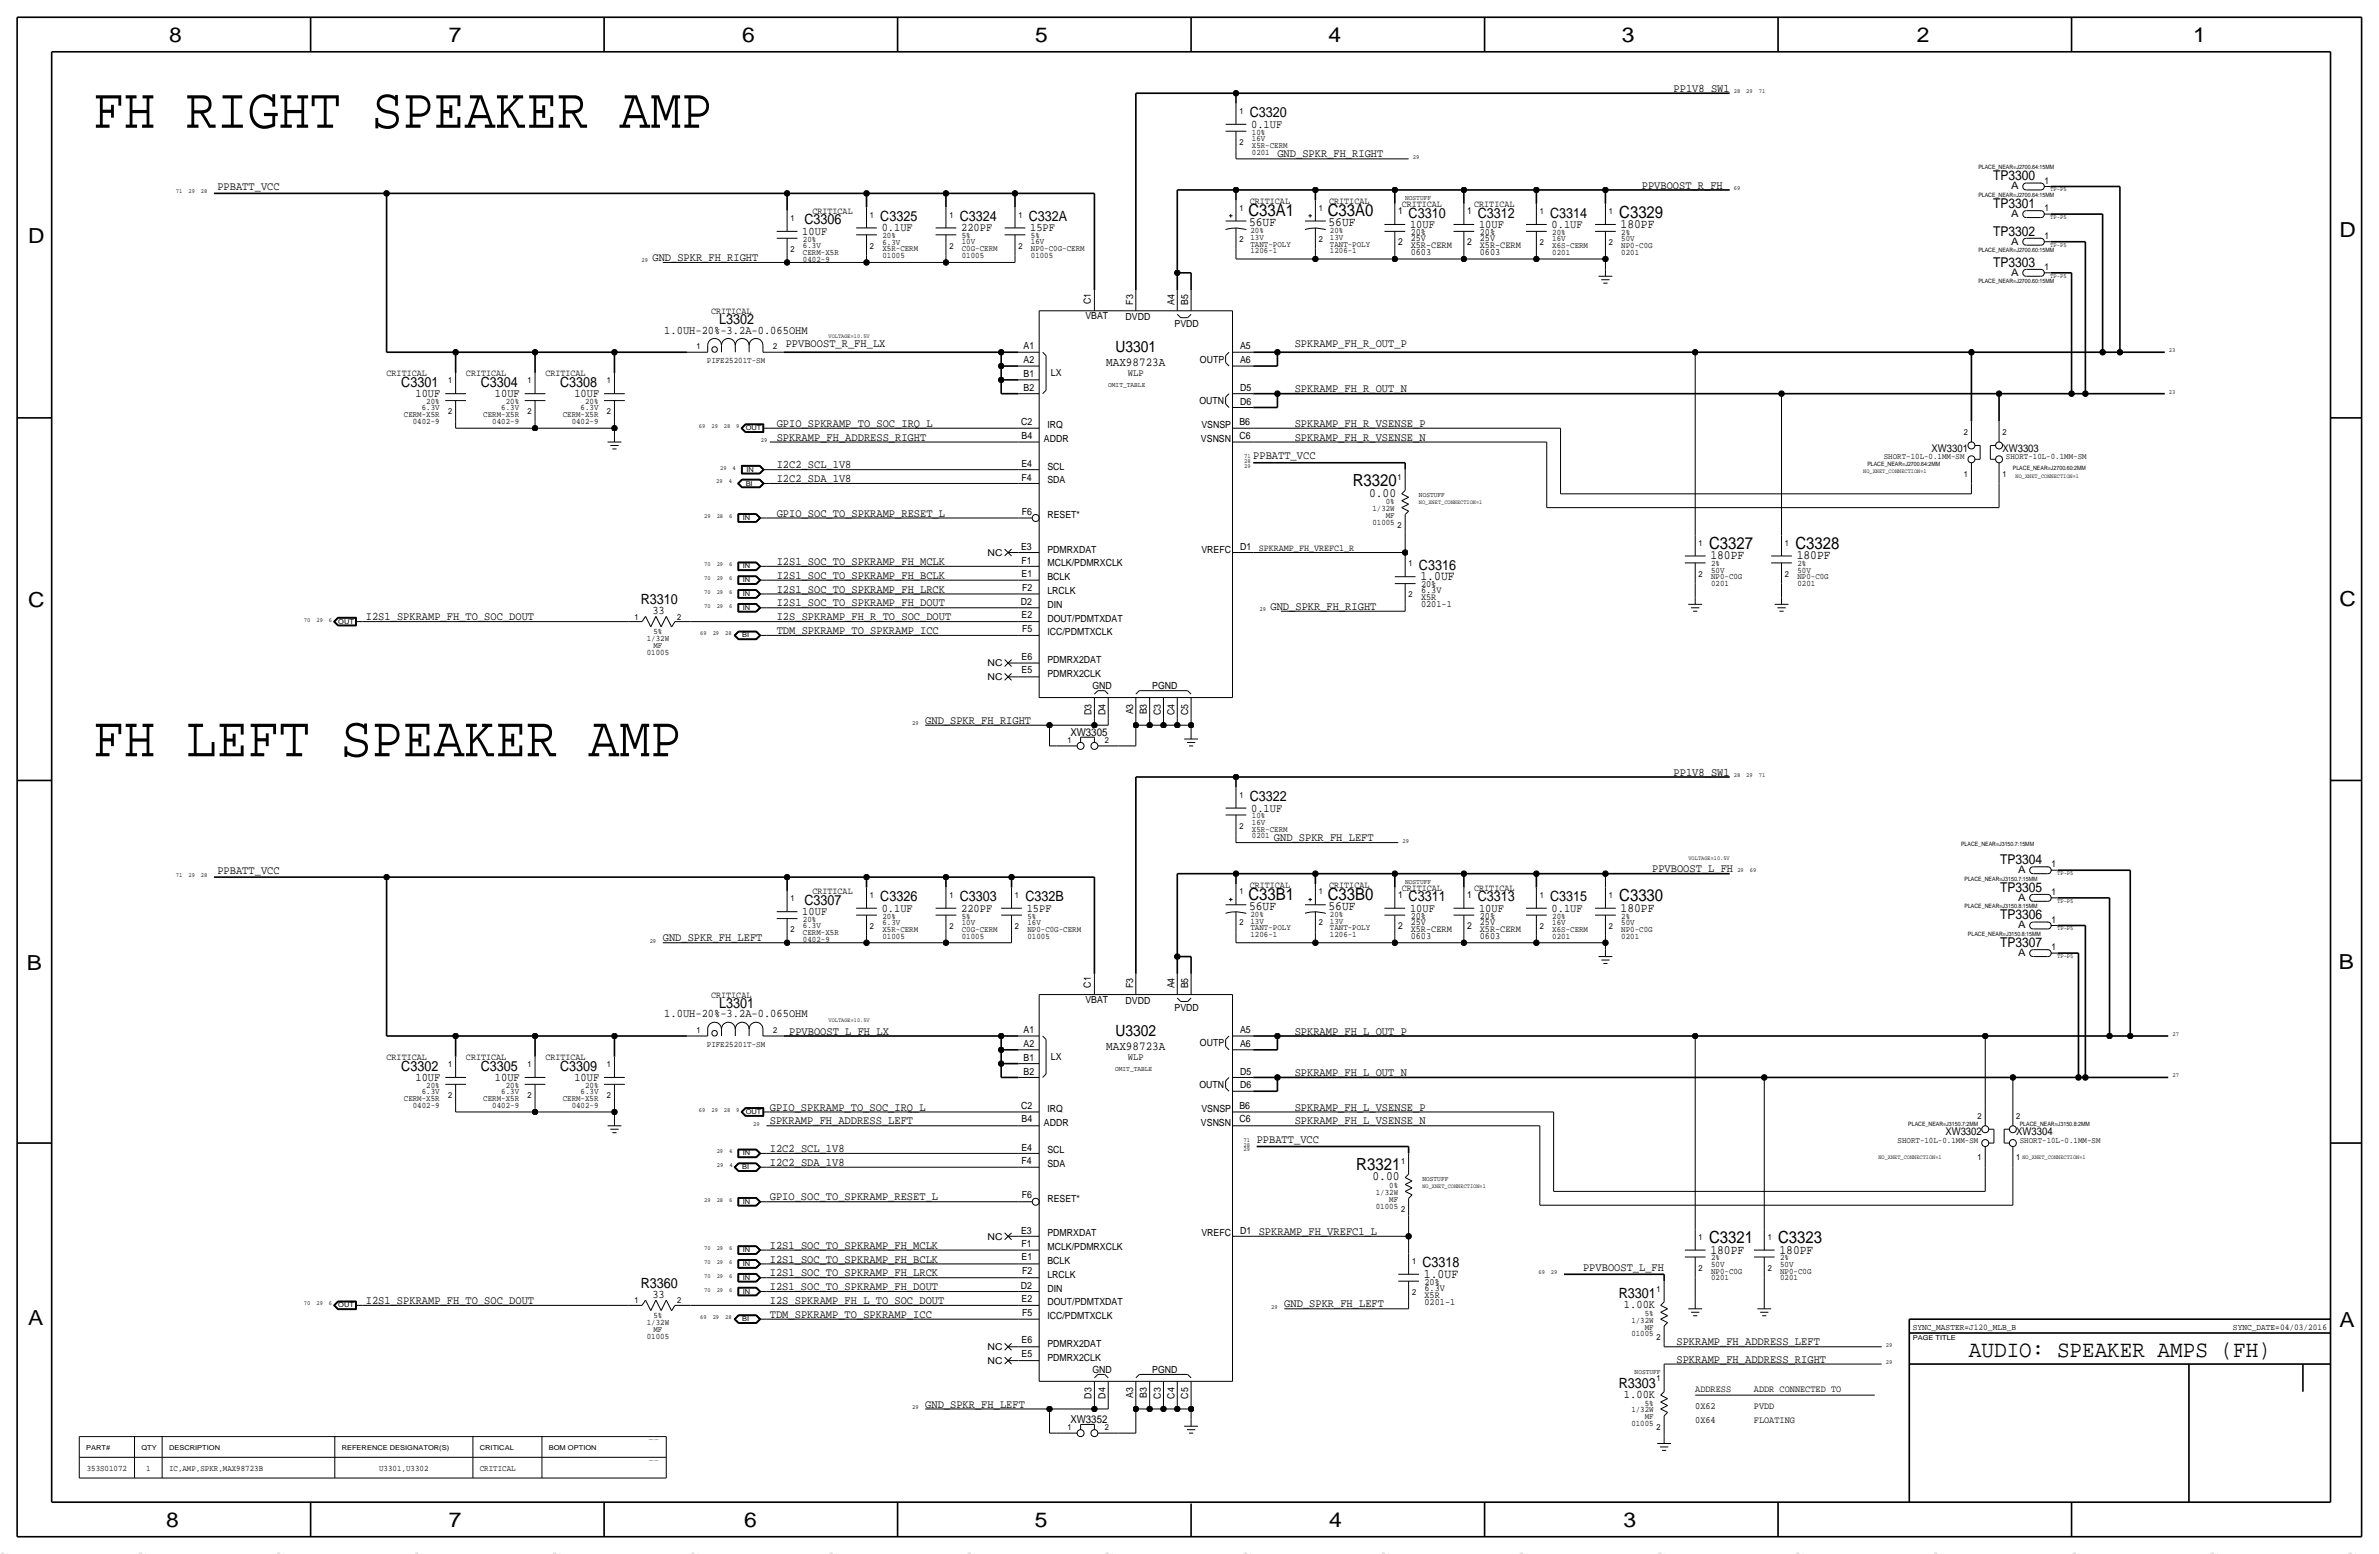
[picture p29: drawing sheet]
<svg xmlns="http://www.w3.org/2000/svg" width="875mm" height="572mm" viewBox="0 0 875 572" stroke-linecap="round" stroke-linejoin="round" font-family="sans-serif">
<defs><g id="words">
<g font-size="21.3">
<text x="34.2" y="47">FH RIGHT SPEAKER AMP</text>
<text x="34.2" y="278.1">FH LEFT SPEAKER AMP</text>
</g>
<text font-size="8.6" x="724.2" y="499.1">AUDIO: SPEAKER AMPS (FH)</text>
<g font-size="7.6">
<text x="62.2" y="15.5">8</text>
<text x="165" y="15.5">7</text>
<text x="273" y="15.5">6</text>
<text x="380.7" y="15.5">5</text>
<text x="488.6" y="15.5">4</text>
<text x="596.6" y="15.5">3</text>
<text x="705.1" y="15.5">2</text>
<text x="806.7" y="15.5">1</text>
<text x="10.4" y="89.4">D</text>
<text x="860.5" y="87.1">D</text>
<text x="10.4" y="223.3">C</text>
<text x="860.5" y="222.8">C</text>
<text x="9.8" y="356.6">B</text>
<text x="860.2" y="356.4">B</text>
<text x="10.4" y="487.4">A</text>
<text x="860.5" y="488.2">A</text>
<text x="61.2" y="561.6">8</text>
<text x="165" y="561.6">7</text>
<text x="273.8" y="561.6">6</text>
<text x="380.7" y="561.6">5</text>
<text x="488.9" y="561.6">4</text>
<text x="597.1" y="561.6">3</text>
</g>
<g font-size="6.2">
<text x="459.2" y="79.5">C33A1</text>
<text x="488.4" y="79.5">C33A0</text>
<text x="595.6" y="80">C3329</text>
<text x="497.6" y="178.8">R3320</text>
<text x="628.6" y="201.9">C3327</text>
<text x="660.4" y="201.9">C3328</text>
<text x="459.2" y="331">C33B1</text>
<text x="488.4" y="331">C33B0</text>
<text x="595.6" y="331.5">C3330</text>
<text x="498.9" y="430.3">R3321</text>
<text x="628.6" y="457.2">C3321</text>
<text x="654" y="457.2">C3323</text>
</g>
<g font-size="5.7">
<text x="410.3" y="129.5">U3301</text>
<text x="410.3" y="381">U3302</text>
</g>
<g font-size="5.2">
<text x="459.7" y="43.2">C3320</text>
<text x="295.9" y="82.6">C3306</text>
<text x="323.8" y="81.3">C3325</text>
<text x="353" y="81.3">C3324</text>
<text x="378.4" y="81.3">C332A</text>
<text x="518.1" y="80">C3310</text>
<text x="543.5" y="80">C3312</text>
<text x="570.2" y="80">C3314</text>
<text x="264.5" y="119.1">L3302</text>
<text x="147.6" y="142.2">C3301</text>
<text x="176.8" y="142.2">C3304</text>
<text x="206" y="142.2">C3308</text>
<text x="521.9" y="209.5">C3316</text>
<text x="235.7" y="222.2">R3310</text>
<text x="459.7" y="294.6">C3322</text>
<text x="295.9" y="332.7">C3307</text>
<text x="323.8" y="331.5">C3326</text>
<text x="353" y="331.5">C3303</text>
<text x="377.1" y="331.5">C332B</text>
<text x="518.1" y="331.5">C3311</text>
<text x="543.5" y="331.5">C3313</text>
<text x="570.2" y="331.5">C3315</text>
<text x="264.5" y="370.6">L3301</text>
<text x="147.6" y="393.7">C3302</text>
<text x="176.8" y="393.7">C3305</text>
<text x="206" y="393.7">C3309</text>
<text x="523.2" y="466.1">C3318</text>
<text x="235.7" y="473.7">R3360</text>
<text x="595.4" y="477.3">R3301</text>
<text x="595.4" y="510.3">R3303</text>
</g>
<g font-size="5">
<text x="733.1" y="66.3">TP3300</text>
<text x="733.1" y="76.5">TP3301</text>
<text x="733.1" y="86.6">TP3302</text>
<text x="733.1" y="98">TP3303</text>
<text x="735.7" y="317.8">TP3304</text>
<text x="735.7" y="327.9">TP3305</text>
<text x="735.7" y="338.1">TP3306</text>
<text x="735.7" y="348.2">TP3307</text>
</g>
<g font-size="4.7">
<text x="459.4" y="83.1">56UF</text>
<text x="488.6" y="83.1">56UF</text>
<text x="596.1" y="83.8">180PF</text>
<text x="503.6" y="182.6">0.00</text>
<text x="629.1" y="205.7">180PF</text>
<text x="660.9" y="205.7">180PF</text>
<text x="522.4" y="213.4">1.0UF</text>
<text x="459.4" y="334.5">56UF</text>
<text x="488.6" y="334.5">56UF</text>
<text x="596.1" y="335.3">180PF</text>
<text x="504.8" y="434.1">0.00</text>
<text x="629.1" y="461">180PF</text>
<text x="654.5" y="461">180PF</text>
<text x="523.7" y="469.9">1.0UF</text>
</g>
<g font-size="4.5">
<text x="406.9" y="134.6">MAX98723A</text>
<text x="406.9" y="386.1">MAX98723A</text>
</g>
<g font-size="4.3">
<text x="615.6" y="33.8">PP1V8_SW1</text>
<text x="460.2" y="47">0.1UF</text>
<text x="469.8" y="57.9">GND_SPKR_FH_RIGHT</text>
<text x="80" y="69.9">PPBATT_VCC</text>
<text x="603.9" y="69.3">PPVBOOST_R_FH</text>
<text x="518.6" y="83.8">10UF</text>
<text x="544" y="83.8">10UF</text>
<text x="570.7" y="83.8">0.1UF</text>
<text x="295.1" y="86.4">10UF</text>
<text x="324.3" y="85.1">0.1UF</text>
<text x="353.5" y="85.1">220PF</text>
<text x="378.9" y="85.1">15PF</text>
<text x="240" y="96">GND_SPKR_FH_RIGHT</text>
<text x="244.3" y="122.7">1.0UH-20%-3.2A-0.065OHM</text>
<text x="289" y="127.8">PPVBOOST_R_FH_LX</text>
<text x="476.2" y="127.8">SPKRAMP_FH_R_OUT_P</text>
<text x="152.8" y="146.1">10UF</text>
<text x="182" y="146.1">10UF</text>
<text x="211.2" y="146.1">10UF</text>
<text x="476.2" y="144.3">SPKRAMP_FH_R_OUT_N</text>
<text x="285.7" y="157">GPIO_SPKRAMP_TO_SOC_IRQ_L</text>
<text x="476.2" y="157">SPKRAMP_FH_R_VSENSE_P</text>
<text x="285.7" y="162">SPKRAMP_FH_ADDRESS_RIGHT</text>
<text x="476.2" y="162">SPKRAMP_FH_R_VSENSE_N</text>
<text x="285.7" y="172.2">I2C2_SCL_1V8</text>
<text x="461" y="168.9">PPBATT_VCC</text>
<text x="285.7" y="177.3">I2C2_SDA_1V8</text>
<text x="285.7" y="190">GPIO_SOC_TO_SPKRAMP_RESET_L</text>
<text x="285.7" y="207.8">I2S1_SOC_TO_SPKRAMP_FH_MCLK</text>
<text x="285.7" y="212.8">I2S1_SOC_TO_SPKRAMP_FH_BCLK</text>
<text x="285.7" y="217.9">I2S1_SOC_TO_SPKRAMP_FH_LRCK</text>
<text x="240" y="225.8">33</text>
<text x="285.7" y="223">I2S1_SOC_TO_SPKRAMP_FH_DOUT</text>
<text x="467.3" y="224.3">GND_SPKR_FH_RIGHT</text>
<text x="134.6" y="228.1">I2S1_SPKRAMP_FH_TO_SOC_DOUT</text>
<text x="285.7" y="228.1">I2S_SPKRAMP_FH_R_TO_SOC_DOUT</text>
<text x="285.7" y="233.2">TDM_SPKRAMP_TO_SPKRAMP_ICC</text>
<text x="340.3" y="266.2">GND_SPKR_FH_RIGHT</text>
<text x="615.6" y="285.2">PP1V8_SW1</text>
<text x="460.2" y="298.5">0.1UF</text>
<text x="468.6" y="309.4">GND_SPKR_FH_LEFT</text>
<text x="80" y="321.3">PPBATT_VCC</text>
<text x="607.7" y="320.8">PPVBOOST_L_FH</text>
<text x="324.3" y="335.3">0.1UF</text>
<text x="353.5" y="335.3">220PF</text>
<text x="377.6" y="335.3">15PF</text>
<text x="518.6" y="335.3">10UF</text>
<text x="544" y="335.3">10UF</text>
<text x="570.7" y="335.3">0.1UF</text>
<text x="295.1" y="336.6">10UF</text>
<text x="243.8" y="346.2">GND_SPKR_FH_LEFT</text>
<text x="244.3" y="374.1">1.0UH-20%-3.2A-0.065OHM</text>
<text x="290.3" y="380.5">PPVBOOST_L_FH_LX</text>
<text x="476.2" y="380.5">SPKRAMP_FH_L_OUT_P</text>
<text x="476.2" y="395.7">SPKRAMP_FH_L_OUT_N</text>
<text x="152.8" y="397.5">10UF</text>
<text x="182" y="397.5">10UF</text>
<text x="211.2" y="397.5">10UF</text>
<text x="283.1" y="413.5">SPKRAMP_FH_ADDRESS_LEFT</text>
<text x="283.1" y="408.4">GPIO_SPKRAMP_TO_SOC_IRQ_L</text>
<text x="476.2" y="408.4">SPKRAMP_FH_L_VSENSE_P</text>
<text x="476.2" y="413.5">SPKRAMP_FH_L_VSENSE_N</text>
<text x="283.2" y="423.7">I2C2_SCL_1V8</text>
<text x="462.2" y="420.4">PPBATT_VCC</text>
<text x="283.2" y="428.8">I2C2_SDA_1V8</text>
<text x="283.1" y="441.4">GPIO_SOC_TO_SPKRAMP_RESET_L</text>
<text x="463" y="454.1">SPKRAMP_FH_VREFC1_L</text>
<text x="283.2" y="459.2">I2S1_SOC_TO_SPKRAMP_FH_MCLK</text>
<text x="283.2" y="464.3">I2S1_SOC_TO_SPKRAMP_FH_BCLK</text>
<text x="582.3" y="467.4">PPVBOOST_L_FH</text>
<text x="283.2" y="469.4">I2S1_SOC_TO_SPKRAMP_FH_LRCK</text>
<text x="134.6" y="479.5">I2S1_SPKRAMP_FH_TO_SOC_DOUT</text>
<text x="240" y="477.3">33</text>
<text x="283.2" y="474.5">I2S1_SOC_TO_SPKRAMP_FH_DOUT</text>
<text x="283.2" y="479.5">I2S_SPKRAMP_FH_L_TO_SOC_DOUT</text>
<text x="283.2" y="484.6">TDM_SPKRAMP_TO_SPKRAMP_ICC</text>
<text x="472.4" y="480.8">GND_SPKR_FH_LEFT</text>
<text x="597.3" y="481.1">1.00K</text>
<text x="616.6" y="494.8">SPKRAMP_FH_ADDRESS_LEFT</text>
<text x="616.6" y="501.1">SPKRAMP_FH_ADDRESS_RIGHT</text>
<text x="597.3" y="514.1">1.00K</text>
<text x="340.3" y="517.6">GND_SPKR_FH_LEFT</text>
</g>
<g font-size="4">
<text x="393.7" y="270.8">XW3305</text>
<text x="393.7" y="523.5">XW3352</text>
</g>
<g font-size="3.9">
<text x="710.5" y="166.1">XW3301</text>
<text x="736.6" y="166.1">XW3303</text>
<text x="715.6" y="417.6">XW3302</text>
<text x="741.6" y="417.6">XW3304</text>
</g>
<g font-size="3.8">
<text x="739.7" y="69.6">A</text>
<text x="739.7" y="79.8">A</text>
<text x="739.7" y="90">A</text>
<text x="739.7" y="101.4">A</text>
<text x="742.3" y="321.1">A</text>
<text x="742.3" y="331.3">A</text>
<text x="742.3" y="341.4">A</text>
<text x="742.3" y="351.6">A</text>
</g>
<g font-size="3.6">
<text x="401.3" y="111.8" transform="rotate(-90 401.3 111.8)">C1</text>
<text x="416.8" y="112" transform="rotate(-90 416.8 112)">F3</text>
<text x="432" y="112" transform="rotate(-90 432 112)">A4</text>
<text x="437.1" y="112" transform="rotate(-90 437.1 112)">B5</text>
<text x="399.2" y="117.3">VBAT</text>
<text x="414" y="117.7">DVDD</text>
<text x="432" y="120.2">PVDD</text>
<text x="376.5" y="128.5">A1</text>
<text x="456.1" y="128.5">A5</text>
<text x="376.5" y="133.6">A2</text>
<text x="441.4" y="133.3">OUTP</text>
<text x="456.1" y="133.6">A6</text>
<text x="376.5" y="143.8">B2</text>
<text x="376.5" y="138.7">B1</text>
<text x="386.5" y="138.4">LX</text>
<text x="414.9" y="138.4">WLP</text>
<text x="456.1" y="143.8">D5</text>
<text x="441.2" y="148.6">OUTN</text>
<text x="456.1" y="148.8">D6</text>
<text x="375.6" y="156.2">C2</text>
<text x="375.7" y="161.3">B4</text>
<text x="385.3" y="157.5">IRQ</text>
<text x="441.9" y="157.5">VSNSP</text>
<text x="455.9" y="156.2">B6</text>
<text x="455.9" y="161.3">C6</text>
<text x="384" y="162.6">ADDR</text>
<text x="441.7" y="162.6">VSNSN</text>
<text x="375.7" y="171.7">E4</text>
<text x="385.3" y="172.7">SCL</text>
<text x="375.8" y="176.8">F4</text>
<text x="385.3" y="177.8">SDA</text>
<text x="375.9" y="189.2">F6</text>
<text x="385.3" y="190.5">RESET*</text>
<text x="375.6" y="202.2">E3</text>
<text x="385.3" y="203.2">PDMRXDAT</text>
<text x="441.9" y="203.2">VREFC</text>
<text x="456.1" y="202.2">D1</text>
<text x="375.8" y="207.3">F1</text>
<text x="385.3" y="208.3">MCLK/PDMRXCLK</text>
<text x="375.7" y="212.1">E1</text>
<text x="385.3" y="213.4">BCLK</text>
<text x="375.9" y="217.2">F2</text>
<text x="385.3" y="218.4">LRCLK</text>
<text x="375.5" y="222.5">D2</text>
<text x="375.7" y="227.3">E2</text>
<text x="385.3" y="223.5">DIN</text>
<text x="375.9" y="232.4">F5</text>
<text x="385.3" y="233.7">ICC/PDMTXCLK</text>
<text x="385.3" y="228.6">DOUT/PDMTXDAT</text>
<text x="375.7" y="242.6">E6</text>
<text x="385.3" y="243.8">PDMRX2DAT</text>
<text x="375.7" y="247.7">E5</text>
<text x="385.3" y="248.9">PDMRX2CLK</text>
<text x="401.8" y="253.5">GND</text>
<text x="423.8" y="253.5">PGND</text>
<text x="401.5" y="262.9" transform="rotate(-90 401.5 262.9)">D3</text>
<text x="406.6" y="262.9" transform="rotate(-90 406.6 262.9)">D4</text>
<text x="416.8" y="262.8" transform="rotate(-90 416.8 262.8)">A3</text>
<text x="421.8" y="262.8" transform="rotate(-90 421.8 262.8)">B3</text>
<text x="426.9" y="262.9" transform="rotate(-90 426.9 262.9)">C3</text>
<text x="432" y="262.9" transform="rotate(-90 432 262.9)">C4</text>
<text x="437.1" y="262.9" transform="rotate(-90 437.1 262.9)">C5</text>
<text x="401.3" y="363.2" transform="rotate(-90 401.3 363.2)">C1</text>
<text x="416.8" y="363.5" transform="rotate(-90 416.8 363.5)">F3</text>
<text x="432" y="363.5" transform="rotate(-90 432 363.5)">A4</text>
<text x="437.1" y="363.5" transform="rotate(-90 437.1 363.5)">B5</text>
<text x="399.2" y="368.8">VBAT</text>
<text x="414" y="369.2">DVDD</text>
<text x="432" y="371.6">PVDD</text>
<text x="376.5" y="380">A1</text>
<text x="456.1" y="380">A5</text>
<text x="376.5" y="385.1">A2</text>
<text x="386.5" y="389.9">LX</text>
<text x="414.9" y="389.9">WLP</text>
<text x="441.4" y="384.8">OUTP</text>
<text x="456.1" y="385.1">A6</text>
<text x="376.5" y="395.2">B2</text>
<text x="376.5" y="390.1">B1</text>
<text x="456.1" y="395.2">D5</text>
<text x="441.2" y="400">OUTN</text>
<text x="456.1" y="400.3">D6</text>
<text x="375.6" y="407.7">C2</text>
<text x="455.9" y="407.7">B6</text>
<text x="375.7" y="412.7">B4</text>
<text x="385.3" y="408.9">IRQ</text>
<text x="441.9" y="408.9">VSNSP</text>
<text x="455.9" y="412.8">C6</text>
<text x="384" y="414">ADDR</text>
<text x="441.7" y="414">VSNSN</text>
<text x="375.7" y="423.2">E4</text>
<text x="385.3" y="424.2">SCL</text>
<text x="375.8" y="428.2">F4</text>
<text x="385.3" y="429.3">SDA</text>
<text x="375.9" y="440.7">F6</text>
<text x="385.3" y="442">RESET*</text>
<text x="375.6" y="453.6">E3</text>
<text x="385.3" y="454.7">PDMRXDAT</text>
<text x="441.9" y="454.7">VREFC</text>
<text x="456.1" y="453.6">D1</text>
<text x="375.8" y="458.7">F1</text>
<text x="385.3" y="459.7">MCLK/PDMRXCLK</text>
<text x="375.7" y="463.5">E1</text>
<text x="385.3" y="464.8">BCLK</text>
<text x="375.5" y="474">D2</text>
<text x="375.9" y="468.6">F2</text>
<text x="385.3" y="469.9">LRCLK</text>
<text x="375.7" y="478.8">E2</text>
<text x="385.3" y="475">DIN</text>
<text x="375.9" y="483.9">F5</text>
<text x="385.3" y="485.1">ICC/PDMTXCLK</text>
<text x="385.3" y="480.1">DOUT/PDMTXDAT</text>
<text x="375.7" y="494">E6</text>
<text x="385.3" y="495.3">PDMRX2DAT</text>
<text x="375.7" y="499.1">E5</text>
<text x="385.3" y="500.4">PDMRX2CLK</text>
<text x="401.8" y="504.9">GND</text>
<text x="423.8" y="504.9">PGND</text>
<text x="401.5" y="514.4" transform="rotate(-90 401.5 514.4)">D3</text>
<text x="406.6" y="514.4" transform="rotate(-90 406.6 514.4)">D4</text>
<text x="416.8" y="514.2" transform="rotate(-90 416.8 514.2)">A3</text>
<text x="421.8" y="514.2" transform="rotate(-90 421.8 514.2)">B3</text>
<text x="426.9" y="514.4" transform="rotate(-90 426.9 514.4)">C3</text>
<text x="432" y="514.4" transform="rotate(-90 432 514.4)">C4</text>
<text x="437.1" y="514.4" transform="rotate(-90 437.1 514.4)">C5</text>
</g>
<g font-size="3.5">
<text x="752" y="67.6">1</text>
<text x="459.7" y="74.9">CRITICAL</text>
<text x="488.9" y="74.9">CRITICAL</text>
<text x="515.6" y="76.2">CRITICAL</text>
<text x="542.2" y="76.2">CRITICAL</text>
<text x="752" y="77.7">1</text>
<text x="298.8" y="78.7">CRITICAL</text>
<text x="514.3" y="78.7">1</text>
<text x="539.7" y="78.7">1</text>
<text x="518.9" y="86.4">20%</text>
<text x="518.9" y="88.6">25V</text>
<text x="544.3" y="88.6">25V</text>
<text x="544.3" y="86.4">20%</text>
<text x="752" y="87.9">1</text>
<text x="514.3" y="90.2">2</text>
<text x="518.9" y="93.7">0603</text>
<text x="518.9" y="91.2">X5R-CERM</text>
<text x="539.7" y="90.2">2</text>
<text x="544.3" y="93.7">0603</text>
<text x="544.3" y="91.2">X5R-CERM</text>
<text x="752" y="99.3">1</text>
<text x="261.6" y="115.6">CRITICAL</text>
<text x="142.2" y="138.4">CRITICAL</text>
<text x="171.4" y="138.4">CRITICAL</text>
<text x="200.6" y="138.4">CRITICAL</text>
<text x="463" y="202.7">SPKRAMP_FH_VREFC1_R</text>
<text x="363.2" y="204.5">NC</text>
<text x="522.7" y="215.9">20%</text>
<text x="522.7" y="218.2">6.3V</text>
<text x="522.7" y="220.7">X5R</text>
<text x="522.7" y="223.3">0201-1</text>
<text x="363.2" y="245.1">NC</text>
<text x="363.2" y="250.2">NC</text>
<text x="754.6" y="319">1</text>
<text x="298.8" y="328.9">CRITICAL</text>
<text x="459.7" y="326.4">CRITICAL</text>
<text x="488.9" y="326.4">CRITICAL</text>
<text x="515.6" y="327.7">CRITICAL</text>
<text x="542.2" y="327.7">CRITICAL</text>
<text x="754.6" y="329.2">1</text>
<text x="514.3" y="330.2">1</text>
<text x="539.7" y="330.2">1</text>
<text x="514.3" y="341.6">2</text>
<text x="518.9" y="340.1">25V</text>
<text x="518.9" y="337.8">20%</text>
<text x="539.7" y="341.6">2</text>
<text x="544.3" y="337.8">20%</text>
<text x="544.3" y="340.1">25V</text>
<text x="754.6" y="339.3">1</text>
<text x="518.9" y="342.6">X5R-CERM</text>
<text x="518.9" y="345.2">0603</text>
<text x="544.3" y="342.6">X5R-CERM</text>
<text x="544.3" y="345.2">0603</text>
<text x="754.6" y="349.5">1</text>
<text x="261.6" y="367">CRITICAL</text>
<text x="142.2" y="389.9">CRITICAL</text>
<text x="171.4" y="389.9">CRITICAL</text>
<text x="200.6" y="389.9">CRITICAL</text>
<text x="363.2" y="455.9">NC</text>
<text x="524" y="472.4">20%</text>
<text x="524" y="479.8">0201-1</text>
<text x="524" y="477.3">X5R</text>
<text x="524" y="474.7">6.3V</text>
<text x="363.2" y="496.6">NC</text>
<text x="363.2" y="501.7">NC</text>
<text x="623.5" y="511.8">ADDRESS</text>
<text x="645.1" y="511.8">ADDR CONNECTED TO</text>
<text x="623.5" y="518.2">0X62</text>
<text x="645.1" y="518.2">PVDD</text>
<text x="623.5" y="523.2">0X64</text>
<text x="645.1" y="523.2">FLOATING</text>
</g>
<g font-size="3.2">
<text x="703.5" y="489">SYNC_MASTER=J120_MLB_B</text>
<text x="821.3" y="489">SYNC_DATE=04/03/2016</text>
</g>
<g font-size="3.1">
<text x="455.9" y="41.9">1</text>
<text x="455.9" y="53.3">2</text>
<text x="460.5" y="49.5">10%</text>
<text x="460.5" y="51.8">16V</text>
<text x="460.5" y="56.9">0201</text>
<text x="460.5" y="54.4">X5R-CERM</text>
<text x="455.9" y="77.5">1</text>
<text x="485.1" y="77.5">1</text>
<text x="290.8" y="81.3">1</text>
<text x="320" y="80">1</text>
<text x="349.2" y="80">1</text>
<text x="374.6" y="80">1</text>
<text x="566.4" y="78.7">1</text>
<text x="591.8" y="78.7">1</text>
<text x="295.4" y="88.9">20%</text>
<text x="324.6" y="87.6">20%</text>
<text x="324.6" y="89.9">6.3V</text>
<text x="353.8" y="89.9">10V</text>
<text x="353.8" y="87.6">5%</text>
<text x="379.2" y="89.9">16V</text>
<text x="379.2" y="87.6">5%</text>
<text x="455.9" y="88.9">2</text>
<text x="459.9" y="85.8">20%</text>
<text x="459.9" y="88.4">13V</text>
<text x="485.1" y="88.9">2</text>
<text x="489.2" y="88.4">13V</text>
<text x="489.2" y="85.9">20%</text>
<text x="570.9" y="86.4">20%</text>
<text x="570.9" y="88.6">16V</text>
<text x="596.3" y="86.4">2%</text>
<text x="596.3" y="88.6">50V</text>
<text x="290.8" y="92.7">2</text>
<text x="295.4" y="93.7">CERM-X5R</text>
<text x="295.4" y="91.2">6.3V</text>
<text x="320" y="91.4">2</text>
<text x="324.6" y="92.5">X5R-CERM</text>
<text x="324.6" y="95">01005</text>
<text x="349.2" y="91.4">2</text>
<text x="353.8" y="95">01005</text>
<text x="353.8" y="92.5">C0G-CERM</text>
<text x="374.6" y="91.4">2</text>
<text x="379.2" y="92.5">NP0-C0G-CERM</text>
<text x="379.2" y="95">01005</text>
<text x="459.9" y="90.7">TANT-POLY</text>
<text x="459.9" y="93.2">1206-1</text>
<text x="489.2" y="90.7">TANT-POLY</text>
<text x="489.2" y="93.2">1206-1</text>
<text x="566.4" y="90.2">2</text>
<text x="570.9" y="93.7">0201</text>
<text x="570.9" y="91.2">X6S-CERM</text>
<text x="591.8" y="90.2">2</text>
<text x="596.3" y="91.2">NP0-C0G</text>
<text x="596.3" y="93.7">0201</text>
<text x="295.4" y="96.3">0402-9</text>
<text x="256.2" y="128.3">1</text>
<text x="284.4" y="128.3">2</text>
<text x="260" y="133.6">PIFE25201T-SM</text>
<text x="164.8" y="141">1</text>
<text x="194" y="141">1</text>
<text x="223.2" y="141">1</text>
<text x="156.8" y="148.6">20%</text>
<text x="186" y="148.6">20%</text>
<text x="215.2" y="148.6">20%</text>
<text x="148.6" y="153.4">CERM-X5R</text>
<text x="151.8" y="156">0402-9</text>
<text x="155.1" y="150.9">6.3V</text>
<text x="164.8" y="152.4">2</text>
<text x="177.8" y="153.4">CERM-X5R</text>
<text x="181.1" y="156">0402-9</text>
<text x="184.4" y="150.9">6.3V</text>
<text x="194" y="152.4">2</text>
<text x="207" y="153.4">CERM-X5R</text>
<text x="210.3" y="156">0402-9</text>
<text x="213.6" y="150.9">6.3V</text>
<text x="223.2" y="152.4">2</text>
<text x="722.3" y="160">2</text>
<text x="736.5" y="160">2</text>
<text x="692.9" y="168.9">SHORT-10L-0.1MM-SM</text>
<text x="737.8" y="168.9">SHORT-10L-0.1MM-SM</text>
<text x="514" y="176.5">1</text>
<text x="722.3" y="175.3">1</text>
<text x="736.5" y="175.3">1</text>
<text x="509.7" y="185.4">0%</text>
<text x="504.8" y="188">1/32W</text>
<text x="509.7" y="190.5">MF</text>
<text x="504.8" y="193">01005</text>
<text x="514" y="194.3">2</text>
<text x="624.8" y="200.7">1</text>
<text x="656.5" y="200.7">1</text>
<text x="518.1" y="208.3">1</text>
<text x="629.4" y="208.3">2%</text>
<text x="661.1" y="208.3">2%</text>
<text x="624.8" y="212.1">2</text>
<text x="629.4" y="210.6">50V</text>
<text x="629.4" y="213.1">NP0-C0G</text>
<text x="629.4" y="215.6">0201</text>
<text x="656.5" y="212.1">2</text>
<text x="661.1" y="213.1">NP0-C0G</text>
<text x="661.1" y="210.6">50V</text>
<text x="661.1" y="215.6">0201</text>
<text x="518.1" y="219.7">2</text>
<text x="233.4" y="227.8">1</text>
<text x="249.1" y="227.8">2</text>
<text x="240.4" y="233.2">5%</text>
<text x="237.9" y="235.7">1/32W</text>
<text x="240.4" y="238.3">MF</text>
<text x="237.9" y="240.8">01005</text>
<text x="392.6" y="273.3">1</text>
<text x="406.3" y="273.3">2</text>
<text x="455.9" y="293.4">1</text>
<text x="455.9" y="304.8">2</text>
<text x="460.5" y="301">10%</text>
<text x="460.5" y="303.3">16V</text>
<text x="460.5" y="305.8">X5R-CERM</text>
<text x="460.5" y="308.4">0201</text>
<text x="455.9" y="328.9">1</text>
<text x="485.1" y="328.9">1</text>
<text x="290.8" y="331.5">1</text>
<text x="320" y="330.2">1</text>
<text x="349.2" y="330.2">1</text>
<text x="373.3" y="330.2">1</text>
<text x="566.4" y="330.2">1</text>
<text x="591.8" y="330.2">1</text>
<text x="295.3" y="339.1">20%</text>
<text x="295.4" y="341.4">6.3V</text>
<text x="320" y="341.6">2</text>
<text x="324.6" y="340.1">6.3V</text>
<text x="324.6" y="337.8">20%</text>
<text x="349.2" y="341.6">2</text>
<text x="353.8" y="340.1">10V</text>
<text x="353.8" y="337.8">5%</text>
<text x="373.3" y="341.6">2</text>
<text x="377.9" y="337.8">5%</text>
<text x="377.9" y="340.1">16V</text>
<text x="455.9" y="340.4">2</text>
<text x="459.9" y="339.9">13V</text>
<text x="459.9" y="337.3">20%</text>
<text x="485.1" y="340.4">2</text>
<text x="489.2" y="339.9">13V</text>
<text x="489.2" y="337.3">20%</text>
<text x="566.4" y="341.6">2</text>
<text x="570.9" y="340.1">16V</text>
<text x="570.9" y="337.8">20%</text>
<text x="591.8" y="341.6">2</text>
<text x="596.3" y="340.1">50V</text>
<text x="596.3" y="337.8">2%</text>
<text x="290.8" y="342.9">2</text>
<text x="295.4" y="346.5">0402-9</text>
<text x="295.4" y="343.9">CERM-X5R</text>
<text x="324.6" y="345.2">01005</text>
<text x="324.6" y="342.6">X5R-CERM</text>
<text x="353.8" y="345.2">01005</text>
<text x="353.8" y="342.6">C0G-CERM</text>
<text x="377.9" y="345.2">01005</text>
<text x="377.9" y="342.6">NP0-C0G-CERM</text>
<text x="459.9" y="344.7">1206-1</text>
<text x="459.9" y="342.1">TANT-POLY</text>
<text x="489.2" y="344.7">1206-1</text>
<text x="489.2" y="342.1">TANT-POLY</text>
<text x="570.9" y="342.6">X6S-CERM</text>
<text x="570.9" y="345.2">0201</text>
<text x="596.3" y="345.2">0201</text>
<text x="596.3" y="342.6">NP0-C0G</text>
<text x="256.2" y="379.7">1</text>
<text x="284.4" y="379.7">2</text>
<text x="260" y="385.1">PIFE25201T-SM</text>
<text x="164.8" y="392.4">1</text>
<text x="194" y="392.4">1</text>
<text x="223.2" y="392.4">1</text>
<text x="156.8" y="400">20%</text>
<text x="186" y="400">20%</text>
<text x="215.2" y="400">20%</text>
<text x="148.6" y="404.9">CERM-X5R</text>
<text x="151.8" y="407.4">0402-9</text>
<text x="155.1" y="402.3">6.3V</text>
<text x="164.8" y="403.9">2</text>
<text x="177.8" y="404.9">CERM-X5R</text>
<text x="181.1" y="407.4">0402-9</text>
<text x="184.4" y="402.3">6.3V</text>
<text x="194" y="403.9">2</text>
<text x="207" y="404.9">CERM-X5R</text>
<text x="210.3" y="407.4">0402-9</text>
<text x="213.6" y="402.3">6.3V</text>
<text x="223.2" y="403.9">2</text>
<text x="727.4" y="411.5">2</text>
<text x="741.6" y="411.5">2</text>
<text x="698" y="420.4">SHORT-10L-0.1MM-SM</text>
<text x="742.9" y="420.4">SHORT-10L-0.1MM-SM</text>
<text x="515.3" y="428">1</text>
<text x="727.4" y="426.7">1</text>
<text x="741.6" y="426.7">1</text>
<text x="511" y="436.9">0%</text>
<text x="506.1" y="439.4">1/32W</text>
<text x="511" y="442">MF</text>
<text x="506.1" y="444.5">01005</text>
<text x="515.3" y="445.8">2</text>
<text x="624.8" y="455.9">1</text>
<text x="650.2" y="455.9">1</text>
<text x="519.4" y="464.8">1</text>
<text x="624.8" y="467.4">2</text>
<text x="629.4" y="465.8">50V</text>
<text x="629.4" y="463.5">2%</text>
<text x="650.2" y="467.4">2</text>
<text x="654.8" y="463.5">2%</text>
<text x="654.8" y="465.8">50V</text>
<text x="629.4" y="468.4">NP0-C0G</text>
<text x="629.4" y="470.9">0201</text>
<text x="654.8" y="468.4">NP0-C0G</text>
<text x="654.8" y="470.9">0201</text>
<text x="233.4" y="479.3">1</text>
<text x="249.1" y="479.3">2</text>
<text x="519.4" y="476.2">2</text>
<text x="609.3" y="475">1</text>
<text x="240.4" y="484.6">5%</text>
<text x="605" y="483.9">5%</text>
<text x="237.9" y="487.2">1/32W</text>
<text x="240.4" y="489.7">MF</text>
<text x="600" y="491.5">01005</text>
<text x="600" y="486.4">1/32W</text>
<text x="605" y="489">MF</text>
<text x="237.9" y="492.3">01005</text>
<text x="609.3" y="492.8">2</text>
<text x="609.3" y="508">1</text>
<text x="600" y="519.4">1/32W</text>
<text x="605" y="522">MF</text>
<text x="605" y="516.9">5%</text>
<text x="392.6" y="526">1</text>
<text x="406.3" y="526">2</text>
<text x="600" y="524.5">01005</text>
<text x="609.3" y="525.8">2</text>
<text x="31.9" y="541">353S01072</text>
<text x="53.7" y="541">1</text>
<text x="62.2" y="541">IC,AMP,SPKR,MAX98723B</text>
<text x="139.5" y="541">U3301,U3302</text>
<text x="176.5" y="541">CRITICAL</text>
</g>
<g font-size="2.8" fill="#b6b6b4">
<text x="0" y="571.5" transform="rotate(45 0 571.5)">=</text>
<text x="50.8" y="571.5" transform="rotate(45 50.8 571.5)">=</text>
<text x="101.6" y="571.5" transform="rotate(45 101.6 571.5)">=</text>
<text x="152.4" y="571.5" transform="rotate(45 152.4 571.5)">=</text>
<text x="203.2" y="571.5" transform="rotate(45 203.2 571.5)">=</text>
<text x="254" y="571.5" transform="rotate(45 254 571.5)">=</text>
<text x="457.2" y="571.5" transform="rotate(45 457.2 571.5)">=</text>
<text x="508" y="571.5" transform="rotate(45 508 571.5)">=</text>
<text x="558.8" y="571.5" transform="rotate(45 558.8 571.5)">=</text>
<text x="609.6" y="571.5" transform="rotate(45 609.6 571.5)">=</text>
<text x="660.4" y="571.5" transform="rotate(45 660.4 571.5)">=</text>
<text x="711.2" y="571.5" transform="rotate(45 711.2 571.5)">=</text>
</g>
<g font-size="2.6">
<text x="516.8" y="73.7">NOSTUFF</text>
<text x="407.6" y="142.2">OMIT_TABLE</text>
<text x="521.9" y="182.9">NOSTUFF</text>
<text x="516.8" y="325.1">NOSTUFF</text>
<text x="410.2" y="393.7">OMIT_TABLE</text>
<text x="523.2" y="434.3">NOSTUFF</text>
<text x="601.2" y="505.5">NOSTUFF</text>
</g>
<g font-size="2.5">
<text x="274.3" y="158.2">OUT</text>
<text x="274.5" y="173.5">IN</text>
<text x="274.3" y="178.6">BI</text>
<text x="273.3" y="191.3">IN</text>
<text x="273.3" y="209">IN</text>
<text x="273.3" y="214.1">IN</text>
<text x="273.3" y="219.2">IN</text>
<text x="273.3" y="224.3">IN</text>
<text x="124.4" y="229.4">OUT</text>
<text x="273" y="234.4">BI</text>
<text x="274.3" y="409.7">OUT</text>
<text x="273.3" y="424.9">IN</text>
<text x="273" y="430">BI</text>
<text x="273.3" y="442.7">IN</text>
<text x="273.3" y="460.5">IN</text>
<text x="273.3" y="465.6">IN</text>
<text x="273.3" y="470.7">IN</text>
<text x="273.3" y="475.7">IN</text>
<text x="124.4" y="480.8">OUT</text>
<text x="273" y="485.9">BI</text>
<text x="703.5" y="492.8">PAGE TITLE</text>
<text x="31.7" y="533.4">PART#</text>
<text x="52" y="533.4">QTY</text>
<text x="62.2" y="533.4">DESCRIPTION</text>
<text x="125.7" y="533.4">REFERENCE DESIGNATOR(S)</text>
<text x="176.5" y="533.4">CRITICAL</text>
<text x="201.9" y="533.4">BOM OPTION</text>
</g>
<g font-size="2.3">
<text x="637.7" y="34.3">28</text>
<text x="642.3" y="34.3">29</text>
<text x="646.9" y="34.3">71</text>
<text x="519.6" y="58.4">29</text>
<text x="64.7" y="71.1">71</text>
<text x="69.3" y="71.1">29</text>
<text x="73.9" y="71.1">28</text>
<text x="637.7" y="69.8">69</text>
<text x="754.1" y="70.4">TP-P5</text>
<text x="754.1" y="80.5">TP-P5</text>
<text x="754.1" y="90.7">TP-P5</text>
<text x="235.9" y="96.5">29</text>
<text x="754.1" y="102.1">TP-P5</text>
<text x="797.8" y="129.5">23</text>
<text x="797.8" y="144.8">23</text>
<text x="257.1" y="157.5">69</text>
<text x="261.7" y="157.5">29</text>
<text x="266.2" y="157.5">28</text>
<text x="270.8" y="157.5">9</text>
<text x="279.9" y="162.6">29</text>
<text x="264.9" y="172.7">29</text>
<text x="269.4" y="172.7">4</text>
<text x="457.7" y="170.2">28</text>
<text x="457.7" y="172">29</text>
<text x="457.7" y="168.4">71</text>
<text x="263.4" y="177.8">29</text>
<text x="268" y="177.8">4</text>
<text x="259" y="190.5">29</text>
<text x="263.6" y="190.5">28</text>
<text x="268.2" y="190.5">6</text>
<text x="259" y="208.3">70</text>
<text x="263.6" y="208.3">29</text>
<text x="268.2" y="208.3">6</text>
<text x="259" y="213.4">70</text>
<text x="263.6" y="213.4">29</text>
<text x="268.2" y="213.4">6</text>
<text x="259" y="218.4">70</text>
<text x="263.6" y="218.4">29</text>
<text x="268.2" y="218.4">6</text>
<text x="259" y="223.5">70</text>
<text x="263.6" y="223.5">29</text>
<text x="268.2" y="223.5">6</text>
<text x="463.2" y="224.8">29</text>
<text x="111.8" y="228.6">70</text>
<text x="116.4" y="228.6">29</text>
<text x="121" y="228.6">6</text>
<text x="257.6" y="233.7">69</text>
<text x="262.1" y="233.7">29</text>
<text x="266.7" y="233.7">28</text>
<text x="335.5" y="266.7">29</text>
<text x="637.7" y="285.8">28</text>
<text x="642.3" y="285.8">29</text>
<text x="646.9" y="285.8">71</text>
<text x="515.8" y="309.9">29</text>
<text x="64.7" y="322.6">71</text>
<text x="69.3" y="322.6">29</text>
<text x="73.9" y="322.6">28</text>
<text x="639" y="320.8">29</text>
<text x="643.6" y="320.8">69</text>
<text x="756.6" y="321.8">TP-P5</text>
<text x="756.6" y="332">TP-P5</text>
<text x="239" y="346.7">29</text>
<text x="756.6" y="342.1">TP-P5</text>
<text x="756.6" y="352.3">TP-P5</text>
<text x="799" y="381">27</text>
<text x="799" y="396.2">27</text>
<text x="257.1" y="408.9">69</text>
<text x="261.7" y="408.9">29</text>
<text x="266.2" y="408.9">28</text>
<text x="270.8" y="408.9">9</text>
<text x="277.1" y="414">29</text>
<text x="457.4" y="419.8">71</text>
<text x="263.6" y="424.2">29</text>
<text x="268.2" y="424.2">4</text>
<text x="457.4" y="421.6">28</text>
<text x="457.4" y="423.5">29</text>
<text x="263.7" y="429.3">29</text>
<text x="268.3" y="429.3">4</text>
<text x="259" y="442">29</text>
<text x="263.6" y="442">28</text>
<text x="268.2" y="442">6</text>
<text x="259" y="459.7">70</text>
<text x="263.6" y="459.7">29</text>
<text x="268.2" y="459.7">6</text>
<text x="259" y="464.8">70</text>
<text x="263.6" y="464.8">29</text>
<text x="268.2" y="464.8">6</text>
<text x="259" y="469.9">70</text>
<text x="263.6" y="469.9">29</text>
<text x="268.2" y="469.9">6</text>
<text x="565.9" y="468.6">69</text>
<text x="570.4" y="468.6">29</text>
<text x="259" y="475">70</text>
<text x="263.6" y="475">29</text>
<text x="268.2" y="475">6</text>
<text x="111.8" y="480.1">70</text>
<text x="116.4" y="480.1">29</text>
<text x="121" y="480.1">6</text>
<text x="257.6" y="485.1">69</text>
<text x="262.1" y="485.1">29</text>
<text x="266.7" y="485.1">28</text>
<text x="467.6" y="481.3">29</text>
<text x="693.6" y="495.3">29</text>
<text x="693.6" y="501.7">29</text>
<text x="335.5" y="518.2">29</text>
</g>
<g font-size="2.2">
<text x="727.7" y="62.2">PLACE_NEAR=J2700.64:15MM</text>
<text x="727.7" y="72.4">PLACE_NEAR=J2700.64:15MM</text>
<text x="727.7" y="92.7">PLACE_NEAR=J2700.60:15MM</text>
<text x="727.7" y="104.1">PLACE_NEAR=J2700.60:15MM</text>
<text x="304.7" y="124.5">VOLTAGE=10.5V</text>
<text x="685.3" y="173.9">NO_XNET_CONNECTION=1</text>
<text x="686.8" y="171.5">PLACE_NEAR=J2700.64:2MM</text>
<text x="740.4" y="172.7">PLACE_NEAR=J2700.60:2MM</text>
<text x="741.4" y="175.7">NO_XNET_CONNECTION=1</text>
<text x="521.9" y="185.4">NO_XNET_CONNECTION=1</text>
<text x="721.3" y="311.2">PLACE_NEAR=J3150.7:15MM</text>
<text x="621.1" y="316.2">VOLTAGE=10.5V</text>
<text x="722.6" y="323.9">PLACE_NEAR=J3150.7:15MM</text>
<text x="722.6" y="334">PLACE_NEAR=J3150.8:15MM</text>
<text x="723.8" y="344.2">PLACE_NEAR=J3150.8:15MM</text>
<text x="304.7" y="375.9">VOLTAGE=10.5V</text>
<text x="701.9" y="414">PLACE_NEAR=J3150.7:2MM</text>
<text x="742.9" y="414">PLACE_NEAR=J3150.8:2MM</text>
<text x="690.9" y="426.1">NO_XNET_CONNECTION=1</text>
<text x="743.9" y="426.3">NO_XNET_CONNECTION=1</text>
<text x="523.2" y="436.9">NO_XNET_CONNECTION=1</text>
</g>
<g font-size=".4">
<text x="238.7" y="529.6">TABLE_5_HEAD</text>
<text x="238.7" y="537.2">TABLE_5_ITEM</text>
</g>
</g></defs>
<g fill="none" stroke="#000" stroke-width=".37">
<path d="M454.6 38.1v7.6zM450.8 48.3h7.6zM450.8 45.7h7.6zM454.6 58.4h63.5zM454.6 55.9v2.5zM454.6 48.3v7.6zM289.5 77.5v7.6zM318.7 76.2v7.6zM347.9 76.2v7.6zM373.3 76.2v7.6zM452.1 79.4h1.2zM452.7 78.7v1.3z"/>
<path d="M454.6 73.7v7.6zM481.3 79.4h1.3zM481.9 78.7v1.3zM483.8 73.7v7.6zM513 74.9v7.7zM538.4 74.9v7.7zM565.1 74.9v7.7zM590.5 74.9v7.7zM745.4 67.4a1.25 1.25 0 0 0-1.4 1.2 1.25 1.25 0 0 0 1.4 1.2M745.4 77.5a1.25 1.25 0 0 0-1.4 1.3 1.25 1.25 0 0 0 1.4 1.2M745.4 67.3h5.3zM745.4 69.9h5.1z"/>
<path d="M745.4 77.5h5.3zM750.5 67.4a1.25 1.25 0 0 1 1.4 1.2 1.25 1.25 0 0 1-1.4 1.3M750.5 77.5a1.25 1.25 0 0 1 1.4 1.3 1.25 1.25 0 0 1-1.4 1.2M751.8 68.6h2.5zM751.8 78.7h2.5zM243.8 96.5h45.7zM285.7 87.6h7.6zM285.7 85.1h7.6zM289.5 96.5h29.2zM289.5 95.3v1.2zM289.5 87.6v7.7zM314.9 86.4h7.6z"/>
<path d="M314.9 83.8h7.6zM318.7 96.5h29.2zM318.7 94v2.5zM318.7 86.4v7.6zM344.1 83.8h7.6zM344.1 86.4h7.6zM347.9 96.5h25.4zM347.9 94v2.5zM347.9 86.4v7.6zM369.5 83.8h7.6zM369.5 86.4h7.6zM373.3 94v2.5z"/>
<path d="M373.3 86.4v7.6zM450.8 81.3h7.6zM450.8 84.4a12.9 12.9 0 0 1 7.6 .1M454.6 91.4v3.9zM454.6 95.3h29.2zM454.6 83.8v7.6zM480 81.3h7.6zM480 84.4a12.9 12.9 0 0 1 7.6 .1M483.8 91.4v3.9zM483.8 83.8v7.6zM483.8 95.3h29.2zM509.2 82.6h7.6z"/>
<path d="M509.2 85.1h7.6zM513 92.7v2.6zM513 95.3h25.4zM513 85.1v7.6zM534.6 82.6h7.6zM534.6 85.1h7.6zM538.4 95.3h26.7zM538.4 92.7v2.6zM538.4 85.1v7.6zM561.3 85.1h7.6zM561.3 82.6h7.6zM565.1 92.7v2.6z"/>
<path d="M565.1 95.3h25.4zM565.1 85.1v7.6zM586.7 85.1h7.6zM586.7 82.6h7.6zM590.5 92.7v2.6zM590.5 95.3v3.8zM590.5 99.1v2.5zM590.5 85.1v7.6zM745.4 87.7a1.25 1.25 0 0 0-1.4 1.2 1.25 1.25 0 0 0 1.4 1.3M745.4 99.1a1.25 1.25 0 0 0-1.4 1.3 1.25 1.25 0 0 0 1.4 1.2M745.4 87.6h5.3zM745.4 90.2h5.1z"/>
<path d="M745.4 99.1h5.3zM745.4 80h5.1zM750.5 87.7a1.25 1.25 0 0 1 1.4 1.2 1.25 1.25 0 0 1-1.4 1.3M750.5 99.1a1.25 1.25 0 0 1 1.4 1.3 1.25 1.25 0 0 1-1.4 1.2M751.8 88.9h2.5zM382.2 114.3v142.2zM382.2 114.3h71.1zM402.5 106.7v7.6zM417.8 106.7v7.6zM433 115.6l1.3 1.2zM433 106.7v7.6zM434.3 116.8h2.5z"/>
<path d="M436.8 116.8l1.3-1.2zM438.1 106.7v7.6zM453.3 114.3v142.2zM588 101.6h5zM589 102.9h3zM589.7 104.1h1.6zM745.4 101.6h5.1zM751.8 100.3h2.5zM167.6 137.2v7.6zM196.8 137.2v7.6zM226 137.2v7.6zM252.7 129.5h7.6z"/>
<path d="M260.3 127a2.54 2.54 0 0 1 2.5-2.5 2.54 2.54 0 0 1 2.6 2.5 2.54 2.54 0 0 1 2.5-2.5 2.54 2.54 0 0 1 2.6 2.5 2.54 2.54 0 0 1 2.5-2.5 2.54 2.54 0 0 1 2.5 2.5 2.54 2.54 0 0 1 2.6-2.5 2.54 2.54 0 0 1 2.5 2.5M260.3 127v2.5zM265.4 127v2.5zM270.5 127v2.5zM275.5 127v2.5zM280.6 127v2.5zM280.6 129.5h7.6zM374.6 134.6h7.6zM374.6 129.5h7.6zM374.6 139.7h7.6zM383.5 129.5l1.3 1.3zM384.8 130.8v12.7z"/>
<path d="M450.8 133.4l1.3 1.2zM450.8 130.8v2.6zM452.1 129.5l-1.3 1.3zM453.3 129.5h7.7zM453.3 134.6h7.7zM623.5 129.5v67.4zM163.8 144.8h7.6zM163.8 147.3h7.6zM167.6 154.9v2.6zM167.6 147.3v7.6zM167.6 157.5h29.2zM193 144.8h7.6z"/>
<path d="M193 147.3h7.6zM196.8 157.5h29.2zM196.8 154.9v2.6zM196.8 147.3v7.6zM222.2 144.8h7.6zM222.2 147.3h7.6zM226 154.9v2.6zM226 157.5v2.5zM226 147.3v7.6zM272.5 157.5l1.6 1.6zM272.5 157.5l1.6-1.6zM272.7 157.5l1.5-1.5z"/>
<path d="M272.7 157.5l1.5 1.5zM272.8 157.5l1.4-1.4zM272.8 157.5l1.4 1.4zM273 157.5l1.3 1.3zM273 157.5l1.3-1.3zM274.1 155.9h6.8zM274.1 159.1h6.8zM274.2 159h6.6zM274.2 156h6.6zM274.2 156.1h6.5zM274.2 158.9h6.5zM274.3 158.8h6.3z"/>
<path d="M274.3 156.2h6.3zM280.6 156.2v2.6zM280.6 157.5h2.6zM280.7 156.1v2.8zM280.8 156v3zM280.9 155.9v3.2zM283.2 157.5h91.4zM374.6 144.8h7.6zM374.6 157.5h7.6zM384.8 143.5l-1.3 1.3zM450.8 148.6l1.3 1.3zM450.8 146.1v2.5z"/>
<path d="M452.1 144.8l-1.3 1.3zM453.3 144.8h7.7zM453.3 149.9h7.7zM453.3 157.5h7.7zM461 157.5h113zM574 157.5v24.1zM655.3 144.8v52.1zM725.1 154.9v7.7zM735.3 154.9v7.7zM223.5 162.6h5zM224.5 163.8h3zM225.2 165.1h1.6z"/>
<path d="M226 160v2.6zM271.3 177.8l1.5 1.6zM271.3 177.8l1.5-1.6zM271.4 177.8l1.5 1.5zM271.4 177.8l1.5-1.5zM271.6 177.8l1.3-1.4zM271.6 177.8l1.3 1.4zM271.7 177.8l1.3 1.3zM272.7 171.1v3.2zM272.7 174.3h6.8zM272.7 171.1h6.8zM272.8 171.2h6.7z"/>
<path d="M272.8 171.2v3zM272.8 174.2h6.7zM272.8 179.4h6.7zM272.8 176.2h6.7zM272.9 176.3h6.6zM272.9 171.3v2.8zM272.9 174.1h6.5zM272.9 179.3h6.6zM272.9 171.3h6.5zM272.9 179.2h6.5zM272.9 176.4h6.5zM273 176.5l-1.3 1.3z"/>
<path d="M273 171.5h6.3zM273 171.5v2.5zM273 174h6.3zM273 179.1h6.3zM273 176.5h6.3zM279.3 171.5l1.3 1.2zM279.3 176.5l1.3 1.3zM279.4 174.1l1.4-1.4zM279.4 179.2l1.4-1.4zM279.4 171.3l1.4 1.4zM279.4 176.4l1.4 1.4zM279.5 174.2l1.4-1.5z"/>
<path d="M279.5 179.3l1.4-1.5zM279.5 171.2l1.4 1.5zM279.5 176.3l1.4 1.5zM279.5 171.1l1.6 1.6zM279.5 176.2l1.6 1.6zM279.5 174.3l1.6-1.6zM279.5 179.4l1.6-1.6zM280.6 172.7h2.6zM280.6 177.8h2.6zM280.6 172.7l-1.3 1.3zM280.6 177.8l-1.3 1.3zM283.2 177.8h91.4z"/>
<path d="M283.2 172.7h91.4zM283.2 162.6h91.4zM374.6 172.7h7.6zM374.6 177.8h7.6zM374.6 162.6h7.6zM453.3 162.6h7.7zM461 162.6h107.9zM516.8 172.7v7.6zM568.9 162.6v24.1zM725.1 177.8v3.8zM725.1 170.2v7.6zM726.4 168.9h1.9z"/>
<path d="M726.4 163.8h1.9zM728.3 163.8v5.1zM732.1 163.8v5.1zM732.1 168.9h1.9zM732.1 163.8h1.9zM735.3 177.8v8.9zM735.3 170.2v7.6zM271.4 188.9h6.8zM271.4 188.9v3.2zM271.4 192.1h6.8zM271.5 189v3zM271.5 192h6.7z"/>
<path d="M271.5 189h6.7zM271.6 189.1v2.8zM271.6 191.9h6.5zM271.6 189.1h6.5zM271.7 189.2h6.4zM271.7 189.2v2.6zM271.7 191.8h6.4zM278.1 189.2l1.2 1.3zM278.1 191.9l1.4-1.4zM278.1 189.1l1.4 1.4zM278.2 189l1.5 1.5zM278.2 192l1.5-1.5z"/>
<path d="M278.2 188.9l1.6 1.6zM278.2 192.1l1.6-1.6zM279.3 190.5l-1.2 1.3zM279.3 190.5h2.6zM281.9 190.5h92.7zM374.6 190.5h5zM515.6 181.6l1.2-1.3zM515.6 181.6l2.5 1.3zM515.6 186.7l2.5 1.3zM515.6 184.2l2.5 1.2zM515.6 186.7l2.5-1.3zM515.6 184.2l2.5-1.3z"/>
<path d="M516.8 195.6v7.6zM516.8 189.2v6.4zM518.1 188l-1.3 1.2zM568.9 186.7h166.4zM574 181.6h151.1zM623.5 196.9v7.6zM655.3 196.9v7.6zM271.4 216.9h6.8zM271.4 211.8h6.8zM271.4 206.7h6.8zM271.4 216.9v3.1zM271.4 211.8v3.1z"/>
<path d="M271.4 214.9h6.8zM271.4 206.7v3.2zM271.4 209.9h6.8zM271.5 217v2.9zM271.5 219.9h6.7zM271.5 211.9v2.9zM271.5 214.8h6.7zM271.5 206.8v3zM271.5 209.8h6.7zM271.5 217h6.7zM271.5 211.9h6.7zM271.5 206.8h6.7z"/>
<path d="M271.6 217.1v2.7zM271.6 219.8h6.5zM271.6 212v2.7zM271.6 214.7h6.5zM271.6 206.9v2.8zM271.6 209.7h6.5zM271.6 217.1h6.5zM271.6 212h6.5zM271.6 206.9h6.5zM271.7 217.2h6.4zM271.7 217.2v2.5zM271.7 219.7h6.4z"/>
<path d="M271.7 212.1h6.4zM271.7 212.1v2.5zM271.7 214.6h6.4zM271.7 207h6.4zM271.7 207v2.6zM271.7 209.6h6.4zM278.1 219.7l1.2-1.3zM278.1 217.2l1.2 1.2zM278.1 212.1l1.2 1.3zM278.1 207l1.2 1.3zM278.1 219.8l1.4-1.4zM278.1 214.7l1.4-1.3z"/>
<path d="M278.1 209.7l1.4-1.4zM278.1 217.1l1.4 1.3zM278.1 212l1.4 1.4zM278.1 206.9l1.4 1.4zM278.2 217l1.5 1.4zM278.2 211.9l1.5 1.5zM278.2 206.8l1.5 1.5zM278.2 219.9l1.5-1.5zM278.2 214.8l1.5-1.4zM278.2 209.8l1.5-1.5zM278.2 216.9l1.6 1.5zM278.2 211.8l1.6 1.6z"/>
<path d="M278.2 206.7l1.6 1.6zM278.2 214.9l1.6-1.5zM278.2 209.9l1.6-1.6zM279.3 213.4l-1.2 1.2zM279.3 208.3l-1.2 1.3zM279.3 218.4h2.6zM279.3 213.4h2.6zM279.3 208.3h2.6zM281.9 218.4h92.7zM281.9 208.3h92.7zM281.9 213.4h92.7zM369.5 204.5l2.6-2.6z"/>
<path d="M369.5 201.9l2.6 2.6zM370.8 203.2h3.8zM374.6 203.2h7.6zM374.6 208.3h7.6zM374.6 218.4h7.6zM374.6 213.4h7.6zM453.3 203.2h7.7zM461 203.2h55.8zM513 214.6h7.7zM513 212.1h7.7zM516.8 203.2v1.3zM516.8 204.5v7.6z"/>
<path d="M516.8 214.6v7.7zM619.7 207h7.6zM619.7 204.5h7.6zM623.5 214.6v5.1zM623.5 219.7v2.6zM623.5 207v7.6zM651.5 207h7.6zM651.5 204.5h7.6zM655.3 214.6v5.1zM655.3 219.7v2.6zM655.3 207v7.6zM122.7 228.6l1.6 1.6z"/>
<path d="M122.7 228.6l1.6-1.6zM122.8 228.6l1.5-1.5zM122.8 228.6l1.5 1.5zM123 228.6l1.4-1.4zM123 228.6l1.4 1.4zM123.1 228.6l1.3-1.3zM123.1 228.6l1.3 1.3zM124.3 230.2h6.8zM124.3 227h6.8zM124.3 230.1h6.7zM124.3 227.1h6.7zM124.4 227.2h6.5z"/>
<path d="M124.4 230h6.5zM124.4 227.3h6.4zM124.4 229.9h6.4zM130.8 228.6h2.5zM130.8 227.3v2.6zM130.9 227.2v2.8zM131 227.1v3zM131.1 227v3.2zM133.3 228.6h97.8zM231.1 228.6h5.1zM237.4 226.7l-1.2 1.9zM237.4 226.7l2 3.8z"/>
<path d="M241.2 226.7l-1.8 3.8zM241.2 226.7l2 3.8zM245.1 226.7l-1.9 3.8zM245.1 226.7l1.9 3.8zM248.3 228.6l-1.3 2zM248.3 228.6h5.6zM254 228.6h120.6zM270 233.7l1.6 1.6zM270 233.7l1.6-1.6zM270.2 233.7l1.4-1.5zM270.2 233.7l1.4 1.5zM270.3 233.7l1.4-1.4z"/>
<path d="M270.3 233.7l1.4 1.4zM270.5 233.7l1.2 1.3zM270.5 233.7l1.2-1.3zM271.4 221.9h6.8zM271.4 220h6.8zM271.4 221.9v3.2zM271.4 225.1h6.8zM271.5 222v3zM271.5 225h6.7zM271.5 222h6.7zM271.6 235.3h6.6zM271.6 232.1h6.6z"/>
<path d="M271.6 232.2h6.6zM271.6 222.1v2.8zM271.6 224.9h6.5zM271.6 235.2h6.6zM271.6 222.1h6.5zM271.7 235.1h6.4zM271.7 232.3h6.4zM271.7 222.3h6.4zM271.7 222.3v2.5zM271.7 224.8h6.4zM271.7 235h6.4zM271.7 232.4h6.4z"/>
<path d="M278.1 235l1.2-1.3zM278.1 222.3l1.2 1.2zM278.1 232.4l1.2 1.3zM278.1 224.9l1.4-1.4zM278.1 235.1l1.4-1.4zM278.1 222.1l1.4 1.4zM278.1 232.3l1.4 1.4zM278.2 222l1.5 1.5zM278.2 232.2l1.5 1.5zM278.2 225l1.5-1.5zM278.2 235.2l1.5-1.5zM278.2 221.9l1.6 1.6z"/>
<path d="M278.2 232.1l1.6 1.6zM278.2 220l1.6-1.6zM278.2 225.1l1.6-1.6zM278.2 235.3l1.6-1.6zM279.3 223.5l-1.2 1.3zM279.3 223.5h2.6zM279.3 233.7h2.6zM281.9 223.5h92.7zM281.9 233.7h92.7zM374.6 228.6h7.6zM374.6 233.7h7.6zM374.6 223.5h7.6z"/>
<path d="M471.1 224.8h45.7zM516.8 222.3v2.5zM621 222.3h5.1zM622 223.5h3zM622.8 224.8h1.5zM652.7 222.3h5.1zM653.7 223.5h3.1zM654.5 224.8h1.5zM369.5 250.2l2.6-2.5zM369.5 247.7l2.6 2.5zM369.5 245.1l2.6-2.5zM369.5 242.6l2.6 2.5z"/>
<path d="M370.8 243.8h3.8zM370.8 248.9h3.8zM374.6 243.8h7.6zM374.6 248.9h7.6zM382.2 256.5h71.1zM402.5 256.5v7.7zM402.5 255.3l1.3-1.3zM403.8 254h2.6zM406.4 254l1.2 1.3zM407.6 256.5v7.7zM417.8 256.5v7.7zM417.8 255.3l1.3-1.3z"/>
<path d="M419.1 254h17.7zM422.9 256.5v7.7zM427.9 256.5v7.7zM433 256.5v7.7zM436.8 254l1.3 1.3zM438.1 256.5v7.7zM340.3 266.7h45.7zM386 274.3h2.6zM386 266.7v7.6zM386 266.7h16.5zM388.6 274.3h7.6zM397.5 271.1v2z"/>
<path d="M397.5 271.1h5zM402.5 266.7h5.1zM402.5 264.2v2.5zM402.5 271.1v2zM403.8 274.3h7.6zM407.6 264.2v2.5zM411.4 274.3h6.4zM417.8 266.7v7.6zM417.8 264.2v2.5zM417.8 266.7h5.1zM422.9 264.2v2.5zM422.9 266.7h5z"/>
<path d="M427.9 266.7h5.1zM427.9 264.2v2.5zM433 264.2v2.5zM433 266.7h5.1zM435.6 271.8h5zM436.6 273.1h3zM437.3 274.3h1.6zM438.1 266.7v2.5zM438.1 264.2v2.5zM438.1 269.2v2.6zM450.8 299.7h7.6zM450.8 297.2h7.6z"/>
<path d="M454.6 289.6v7.6zM454.6 299.7v7.6zM454.6 309.9h59.7zM454.6 307.3v2.6zM747.9 318.8a1.25 1.25 0 0 0-1.4 1.3 1.25 1.25 0 0 0 1.4 1.2M748 318.8h5.2zM753.1 318.8a1.25 1.25 0 0 1 1.4 1.3 1.25 1.25 0 0 1-1.4 1.2M285.7 337.8h7.6zM285.7 335.3h7.6zM289.5 327.7v7.6zM289.5 337.8v7.6zM314.9 336.6h7.6z"/>
<path d="M314.9 334h7.6zM318.7 326.4v7.6zM318.7 336.6v7.6zM344.1 334h7.6zM344.1 336.6h7.6zM347.9 326.4v7.6zM347.9 336.6v7.6zM368.3 336.6h7.6zM368.3 334h7.6zM372.1 326.4v7.6zM372.1 336.5v7.7zM450.8 332.7h7.6z"/>
<path d="M450.8 335.9a12.9 12.9 0 0 1 7.6 0M452.1 330.8h1.2zM452.7 330.2v1.3zM454.6 335.3v7.6zM454.6 325.1v7.6zM480 332.7h7.6zM480 335.9a12.9 12.9 0 0 1 7.6 0M481.3 330.8h1.3zM481.9 330.2v1.3zM483.8 335.3v7.6zM483.8 325.1v7.6zM509.2 334h7.6z"/>
<path d="M509.2 336.6h7.6zM513 326.4v7.6zM513 336.6v7.6zM534.6 334h7.6zM534.6 336.6h7.6zM538.4 326.4v7.6zM538.4 336.6v7.6zM561.3 336.6h7.6zM561.3 334h7.6zM565.1 326.4v7.6zM565.1 336.6v7.6zM586.7 336.6h7.6z"/>
<path d="M586.7 334h7.6zM590.5 321.3v5.1zM590.5 326.4v7.6zM590.5 336.5v7.7zM747.9 329a1.25 1.25 0 0 0-1.4 1.2 1.25 1.25 0 0 0 1.4 1.3M747.9 339.1a1.25 1.25 0 0 0-1.4 1.3 1.25 1.25 0 0 0 1.4 1.2M748 321.3h5.1zM748 328.9h5.2zM748 331.5h5.1zM748 339.1h5.2zM753.1 329a1.25 1.25 0 0 1 1.4 1.2 1.25 1.25 0 0 1-1.4 1.3M753.1 339.1a1.25 1.25 0 0 1 1.4 1.3 1.25 1.25 0 0 1-1.4 1.2"/>
<path d="M754.3 320h2.6zM754.3 330.2h2.6zM243.8 346.7h45.7zM289.5 346.7h29.2zM289.5 345.4v1.3zM318.7 346.7h29.2zM318.7 344.2v2.5zM347.9 344.2v2.5zM347.9 346.7h24.2zM372.1 344.2v2.5zM402.5 358.1v7.7zM417.8 358.1v7.7z"/>
<path d="M433 358.1v7.7zM438.1 358.1v7.7zM454.6 346.7h29.2zM454.6 342.9v3.8zM483.8 342.9v3.8zM483.8 346.7h29.2zM513 346.7h25.4zM513 344.2v2.5zM538.4 346.7h26.7zM538.4 344.2v2.5zM565.1 346.7h25.4zM565.1 344.2v2.5z"/>
<path d="M588 351.8h5zM589 353.1h3zM589.7 354.3h1.6zM590.5 346.7v2.6zM590.5 344.2v2.5zM590.5 349.3v2.5zM747.9 349.3a1.25 1.25 0 0 0-1.4 1.2 1.25 1.25 0 0 0 1.4 1.3M748 341.6h5.1zM748 349.2h5.2zM748 351.8h5.1zM753.1 349.3a1.25 1.25 0 0 1 1.4 1.2 1.25 1.25 0 0 1-1.4 1.3M754.3 340.4h2.6z"/>
<path d="M754.3 350.5h2.6zM260.3 378.5a2.54 2.54 0 0 1 2.5-2.6 2.54 2.54 0 0 1 2.6 2.6 2.54 2.54 0 0 1 2.5-2.6 2.54 2.54 0 0 1 2.6 2.6 2.54 2.54 0 0 1 2.5-2.6 2.54 2.54 0 0 1 2.5 2.6 2.54 2.54 0 0 1 2.6-2.6 2.54 2.54 0 0 1 2.5 2.6M260.3 378.5v2.5zM265.4 378.5v2.5zM270.5 378.5v2.5zM275.5 378.5v2.5zM280.6 378.5v2.5zM382.2 365.8v142.2zM382.2 365.8h71.1zM433 367l1.3 1.3zM434.3 368.3h2.5zM436.8 368.3l1.3-1.3z"/>
<path d="M453.3 365.8v142.2zM163.8 396.2h7.6zM163.8 398.8h7.6zM167.6 388.6v7.6zM167.6 398.8v7.6zM193 396.2h7.6zM193 398.8h7.6zM196.8 388.6v7.6zM196.8 398.8v7.6zM222.2 396.2h7.6zM222.2 398.8h7.6zM226 388.6v7.6z"/>
<path d="M226 398.8v7.6zM252.7 381h7.6zM280.6 381h7.6zM374.6 396.2h7.6zM374.6 386.1h7.6zM374.6 381h7.6zM374.6 391.2h7.6zM383.5 381l1.3 1.3zM384.8 395l-1.3 1.2zM384.8 382.3v12.7zM450.8 384.8l1.3 1.3zM450.8 382.3v2.5z"/>
<path d="M450.8 397.5v2.6zM452.1 381l-1.3 1.3zM452.1 396.2l-1.3 1.3zM453.3 396.2h7.7zM453.3 381h7.7zM453.3 386.1h7.7zM623.5 381v71.1zM648.9 396.2v55.9zM730.2 381v25.4zM740.4 396.2v10.2zM167.6 406.4v2.5zM167.6 408.9h29.2z"/>
<path d="M196.8 408.9h29.2zM196.8 406.4v2.5zM223.5 414h5zM224.5 415.3h3zM225.2 416.6h1.6zM226 408.9v2.6zM226 406.4v2.5zM226 411.5v2.5zM272.5 408.9l1.6 1.6zM272.5 408.9l1.6-1.5zM272.7 408.9l1.5-1.4zM272.7 408.9l1.5 1.5z"/>
<path d="M272.8 408.9l1.4-1.3zM272.8 408.9l1.4 1.4zM273 408.9l1.3 1.3zM273 408.9l1.3-1.2zM274.1 407.4h6.8zM274.1 410.5h6.8zM274.2 410.4h6.6zM274.2 407.5h6.6zM274.2 407.6h6.5zM274.2 410.3h6.5zM274.3 410.2h6.3zM274.3 407.7h6.3z"/>
<path d="M280.6 407.7v2.5zM280.6 408.9h2.6zM280.7 407.6v2.7zM280.8 407.5v2.9zM280.9 407.4v3.1zM281.9 414h92.7zM283.2 408.9h91.4zM374.6 414h7.6zM374.6 408.9h7.6zM450.8 400.1l1.3 1.2zM453.3 401.3h7.7zM453.3 408.9h7.7z"/>
<path d="M453.3 414h7.7zM461 414h105.4zM461 408.9h110.5zM566.4 414v29.2zM571.5 408.9v29.3zM730.2 406.4v7.6zM731.5 415.3h1.9zM733.4 415.3v5.1zM737.2 415.3v5.1zM737.2 415.3h1.9zM740.4 406.4v7.6zM270 429.3l1.6 1.5z"/>
<path d="M270 429.3l1.6-1.6zM270.2 429.3l1.4-1.5zM270.2 429.3l1.4 1.4zM270.3 429.3l1.4-1.4zM270.3 429.3l1.4 1.3zM270.5 429.3l1.2 1.2zM270.5 429.3l1.2-1.3zM271.4 422.6h6.8zM271.4 422.6v3.2zM271.4 425.8h6.8zM271.5 422.7v3zM271.5 425.7h6.7z"/>
<path d="M271.5 422.7h6.7zM271.6 430.8h6.6zM271.6 427.7h6.6zM271.6 427.8h6.6zM271.6 422.8v2.8zM271.6 425.6h6.5zM271.6 430.7h6.6zM271.6 422.8h6.5zM271.7 430.6h6.4zM271.7 427.9h6.4zM271.7 422.9h6.4zM271.7 422.9v2.6z"/>
<path d="M271.7 425.5h6.4zM271.7 430.5h6.4zM271.7 428h6.4zM278.1 425.5l1.2-1.3zM278.1 430.5l1.2-1.2zM278.1 422.9l1.2 1.3zM278.1 428l1.2 1.3zM278.1 425.6l1.4-1.4zM278.1 430.6l1.4-1.3zM278.1 422.8l1.4 1.4zM278.1 427.9l1.4 1.4zM278.2 422.7l1.5 1.5z"/>
<path d="M278.2 427.8l1.5 1.5zM278.2 425.7l1.5-1.5zM278.2 430.7l1.5-1.4zM278.2 422.6l1.6 1.6zM278.2 427.7l1.6 1.6zM278.2 425.8l1.6-1.6zM278.2 430.8l1.6-1.5zM279.3 424.2h2.6zM279.3 429.3h2.6zM281.9 424.2h92.7zM281.9 429.3h92.7zM374.6 424.2h7.6z"/>
<path d="M374.6 429.3h7.6zM516.8 438.1l2.6-1.2zM516.8 435.6l2.6-1.3zM516.8 433.1l1.3-1.3zM516.8 433.1l2.6 1.2zM516.8 438.1l2.6 1.3zM516.8 435.6l2.6 1.3zM518.1 424.2v7.6zM571.5 438.2h158.7zM730.2 429.3v8.9zM730.2 421.6v7.7zM731.5 420.4h1.9z"/>
<path d="M737.2 420.4h1.9zM740.4 429.3v13.9zM740.4 421.6v7.7zM271.4 458.2h6.8zM271.4 440.4h6.8zM271.4 458.2v3.1zM271.4 440.4v3.1zM271.4 443.5h6.8zM271.5 458.3v2.9zM271.5 440.5v2.9zM271.5 443.4h6.7zM271.5 458.3h6.7z"/>
<path d="M271.5 440.5h6.7zM271.6 458.4v2.7zM271.6 440.6v2.7zM271.6 443.3h6.5zM271.6 458.4h6.5zM271.6 440.6h6.5zM271.7 458.5h6.4zM271.7 458.5v2.5zM271.7 440.7h6.4zM271.7 440.7v2.5zM271.7 443.2h6.4zM278.1 443.2l1.2-1.2z"/>
<path d="M278.1 458.5l1.2 1.2zM278.1 440.7l1.2 1.3zM278.1 443.3l1.4-1.3zM278.1 458.4l1.4 1.3zM278.1 440.6l1.4 1.4zM278.2 458.3l1.5 1.4zM278.2 440.5l1.5 1.5zM278.2 443.4l1.5-1.4zM278.2 458.2l1.6 1.5zM278.2 440.4l1.6 1.6zM278.2 443.5l1.6-1.5zM279.3 459.7h2.6z"/>
<path d="M279.3 442h2.6zM281.9 442h92.7zM281.9 459.7h92.7zM369.5 455.9l2.6-2.5zM369.5 453.4l2.6 2.5zM370.8 454.7h3.8zM374.6 442h5zM374.6 454.7h7.6zM374.6 459.7h7.6zM453.3 454.7h7.7zM461 454.7h57.1zM518.1 440.7l1.3-1.3z"/>
<path d="M518.1 447v7.7zM518.1 454.7v6.3zM518.1 440.7v6.3zM566.4 443.2h174zM619.7 459.7h7.6zM623.5 452.1v7.6zM645.1 459.7h7.6zM648.9 452.1v7.6zM124.3 478.5h6.8zM124.3 478.6h6.7zM124.4 478.7l-1.4 1.4zM124.4 478.7h6.5z"/>
<path d="M124.4 478.8h6.4zM130.8 478.8v2.5zM130.9 478.7v2.7zM131 478.6v2.9zM131.1 478.5v3.1zM237.4 478.1l-1.2 2zM237.4 478.1l2 3.9zM241.2 478.1l-1.8 3.9zM241.2 478.1l2 3.9zM245.1 478.1l-1.9 3.9zM245.1 478.1l1.9 3.9zM271.4 463.2h6.8z"/>
<path d="M271.4 468.3h6.8zM271.4 473.4h6.8zM271.4 461.3h6.8zM271.4 463.2v3.2zM271.4 466.4h6.8zM271.4 468.3v3.2zM271.4 471.5h6.8zM271.4 473.4v3.2zM271.4 476.6h6.8zM271.5 461.2h6.7zM271.5 463.3v3zM271.5 466.3h6.7z"/>
<path d="M271.5 468.4v3zM271.5 471.4h6.7zM271.5 473.5v3zM271.5 476.5h6.7zM271.5 463.3h6.7zM271.5 468.4h6.7zM271.5 473.5h6.7zM271.6 461.1h6.5zM271.6 463.4v2.8zM271.6 466.2h6.5zM271.6 468.5v2.8zM271.6 471.3h6.5z"/>
<path d="M271.6 473.6v2.8zM271.6 476.4h6.5zM271.6 463.4h6.5zM271.6 468.5h6.5zM271.6 473.6h6.5zM271.7 461h6.4zM271.7 463.6h6.4zM271.7 463.6v2.5zM271.7 466.1h6.4zM271.7 468.6h6.4zM271.7 468.6v2.6zM271.7 471.2h6.4z"/>
<path d="M271.7 473.7h6.4zM271.7 473.7v2.6zM271.7 476.3h6.4zM278.1 461l1.2-1.3zM278.1 466.1l1.2-1.3zM278.1 471.2l1.2-1.3zM278.1 476.3l1.2-1.3zM278.1 463.6l1.2 1.2zM278.1 468.6l1.2 1.3zM278.1 473.7l1.2 1.3zM278.1 461.1l1.4-1.4zM278.1 466.2l1.4-1.4z"/>
<path d="M278.1 471.3l1.4-1.4zM278.1 476.4l1.4-1.4zM278.1 463.4l1.4 1.4zM278.1 468.5l1.4 1.4zM278.1 473.6l1.4 1.4zM278.2 463.3l1.5 1.5zM278.2 468.4l1.5 1.5zM278.2 473.5l1.5 1.5zM278.2 461.2l1.5-1.5zM278.2 466.3l1.5-1.5zM278.2 471.4l1.5-1.5zM278.2 476.5l1.5-1.5z"/>
<path d="M278.2 463.2l1.6 1.6zM278.2 468.3l1.6 1.6zM278.2 473.4l1.6 1.6zM278.2 461.3l1.6-1.6zM278.2 466.4l1.6-1.6zM278.2 471.5l1.6-1.6zM278.2 476.6l1.6-1.6zM279.3 464.8h2.6zM279.3 469.9h2.6zM279.3 475h2.6zM281.9 475h92.7zM281.9 469.9h92.7z"/>
<path d="M281.9 464.8h92.7zM374.6 469.9h7.6zM374.6 475h7.6zM374.6 464.8h7.6zM514.3 471.2h7.6zM514.3 468.6h7.6zM518.1 478.8v2.5zM518.1 461v7.6zM518.1 471.2v7.6zM612.1 471.2v7.6zM619.7 462.3h7.6zM623.5 469.9v8.9z"/>
<path d="M623.5 478.8v2.5zM623.5 462.3v7.6zM645.1 462.3h7.6zM648.9 469.9v8.9zM648.9 478.8v2.5zM648.9 462.3v7.6zM122.7 480.1l1.6 1.5zM122.7 480.1l1.6-1.6zM122.8 480.1l1.5-1.5zM122.8 480.1l1.5 1.4zM123 480.1l1.4 1.3zM123.1 480.1l1.3-1.3z"/>
<path d="M123.1 480.1l1.3 1.2zM124.3 481.6h6.8zM124.3 481.5h6.7zM124.4 481.4h6.5zM124.4 481.3h6.4zM130.8 480.1h2.5zM133.3 480.1h97.8zM231.1 480.1h5.1zM248.3 480.1l-1.3 2zM248.3 480.1h5.6zM254 480.1h120.6zM270 485.1l1.6 1.6z"/>
<path d="M270 485.1l1.6-1.5zM270.2 485.1l1.4-1.4zM270.2 485.1l1.4 1.5zM270.3 485.1l1.4-1.3zM270.3 485.1l1.4 1.4zM270.5 485.1l1.2 1.3zM270.5 485.1l1.2-1.2zM271.6 486.7h6.6zM271.6 483.6h6.6zM271.6 483.7h6.6zM271.6 486.6h6.6zM271.7 486.5h6.4z"/>
<path d="M271.7 483.8h6.4zM271.7 486.4h6.4zM271.7 483.9h6.4zM278.1 486.4l1.2-1.3zM278.1 483.9l1.2 1.2zM278.1 486.5l1.4-1.4zM278.1 483.8l1.4 1.3zM278.2 483.7l1.5 1.4zM278.2 486.6l1.5-1.5zM278.2 483.6l1.6 1.5zM278.2 486.7l1.6-1.6zM279.3 485.1h2.6z"/>
<path d="M281.9 485.1h92.7zM369.5 496.6l2.6-2.6zM369.5 494l2.6 2.6zM369.5 499.1l2.6 2.6zM370.8 495.3h3.8zM374.6 480.1h7.6zM374.6 495.3h7.6zM374.6 485.1h7.6zM472.4 481.3h45.7zM610.8 480.1l1.3-1.3zM610.8 480.1l2.6 1.2zM610.8 485.1l2.6 1.3z"/>
<path d="M610.8 482.6l2.6 1.3zM610.8 485.1l2.6-1.2zM610.8 482.6l2.6-1.3zM612.1 495.3h80zM612.1 494v1.3zM612.1 487.7v6.3zM613.4 486.4l-1.3 1.3zM621 481.3h5.1zM622 482.6h3zM622.8 483.9h1.5zM646.4 481.3h5.1zM647.4 482.6h3z"/>
<path d="M648.2 483.9h1.5zM340.3 518.2h45.7zM369.5 501.7l2.6-2.6zM370.8 500.4h3.8zM374.6 500.4h7.6zM382.2 508h71.1zM386 518.2v8.8zM386 518.2h16.5zM402.5 518.2h5.1zM402.5 515.6v2.6zM402.5 508v7.6zM402.5 506.7l1.3-1.2z"/>
<path d="M403.8 505.5h2.6zM406.4 505.5l1.2 1.2zM407.6 515.6v2.6zM407.6 508v7.6zM417.8 518.2v8.9zM417.8 515.6v2.6zM417.8 508v7.6zM417.8 506.7l1.3-1.2zM417.8 518.2h5.1zM419.1 505.5h17.7zM422.9 515.6v2.6zM422.9 508v7.6z"/>
<path d="M422.9 518.2h5zM427.9 518.2h5.1zM427.9 515.6v2.6zM427.9 508v7.6zM433 515.6v2.6zM433 508v7.6zM433 518.2h5.1zM436.8 505.5l1.3 1.2zM438.1 515.6v2.6zM438.1 518.2v3.8zM438.1 508v7.6zM610.8 513.1l1.3-1.3z"/>
<path d="M610.8 513.1l2.6 1.3zM610.8 518.2l2.6 1.2zM610.8 515.6l2.6 1.3zM610.8 518.2l2.6-1.3zM610.8 515.6l2.6-1.2zM612.1 501.6h80zM612.1 501.6v2.6zM612.1 504.2v7.6zM613.4 519.4l-1.3 1.3zM623.5 513.1h66.1zM29.2 528.3v7.6zM29.2 535.9h215.9z"/>
<path d="M29.2 528.3h215.9zM29.2 535.9v7.7zM49.5 528.3v7.6zM49.5 535.9v7.7zM59.6 528.3v7.6zM59.6 535.9v7.7zM123.1 528.3v7.6zM123.1 535.9v7.7zM173.9 528.3v7.6zM173.9 535.9v7.7zM199.3 528.3v7.6zM199.3 535.9v7.7z"/>
<path d="M245.1 528.3v7.6zM245.1 535.9v7.7zM386 527h2.6zM388.6 527h7.6zM397.5 523.8v2zM397.5 523.8h5zM402.5 523.8v2zM403.8 527h7.6zM411.4 527.1h6.4zM435.6 524.5h5zM436.6 525.8h3zM437.3 527.1h1.6z"/>
<path d="M438.1 522v2.5zM609.6 530.9h5zM610.6 532.1h3zM611.3 533.4h1.6zM612.1 527.1v1.2zM612.1 520.7v6.4zM612.1 528.3v2.6zM29.2 543.6h215.9z"/>
<circle cx="262.8" cy="128.5" r="1.02"/>
<circle cx="725.1" cy="168.9" r="1.28"/>
<circle cx="725.1" cy="163.8" r="1.28"/>
<circle cx="735.3" cy="168.9" r="1.28"/>
<circle cx="735.3" cy="163.8" r="1.28"/>
<circle cx="380.9" cy="190.5" r="1.28"/>
<circle cx="397.5" cy="274.3" r="1.28"/>
<circle cx="402.5" cy="274.3" r="1.28"/>
<circle cx="262.8" cy="380" r="1.02"/>
<circle cx="730.2" cy="415.3" r="1.28"/>
<circle cx="740.4" cy="415.3" r="1.28"/>
<circle cx="730.2" cy="420.4" r="1.28"/>
<circle cx="740.4" cy="420.4" r="1.28"/>
<circle cx="380.9" cy="442" r="1.28"/>
<circle cx="397.5" cy="527.1" r="1.28"/>
<circle cx="402.5" cy="527.1" r="1.28"/>
</g>
<g fill="none" stroke="#000" stroke-width=".6" stroke-linecap="butt">
<path d="M6.3 6.4v558.8zM6.3 6.4h862.3zM19 19.1v533.4zM19 19.1h838.2zM114.2 6.4v12.7zM222.2 6.4v12.7zM330.1 6.4v12.7zM438.1 6.4v12.7zM546.1 6.4v12.7zM654 6.4v12.7zM762 6.4v12.7zM857.2 19.1v533.4z"/>
<path d="M868.6 6.4v558.8zM417.8 34.3h36.8zM417.8 34.3v72.4zM454.6 34.3h181.6zM454.6 34.3v3.8zM78.7 71.1h63.5zM142.2 71.1h147.3zM142.2 71.1v58.4zM289.5 71.1h29.2zM289.5 71.1v6.4zM318.7 71.1h29.2zM318.7 71.1v5.1z"/>
<path d="M347.9 71.1v5.1zM347.9 71.1h25.4zM373.3 71.1v5.1zM373.3 71.1h29.2zM402.5 71.1v35.6zM433 69.9v30.4zM433 69.9h21.6zM454.6 69.9h29.2zM454.6 69.9v3.8zM483.8 69.9v3.8zM483.8 69.9h29.2zM513 69.9h25.4z"/>
<path d="M513 69.9v5zM538.4 69.9h26.7zM538.4 69.9v5zM565.1 69.9h25.4zM565.1 69.9v5zM590.5 69.9h45.7zM590.5 69.9v5zM754.3 78.7h19.1zM754.3 68.6h25.4zM773.4 78.7v50.8zM779.7 68.6v60.9zM754.3 88.9h12.7z"/>
<path d="M767 88.9v55.9zM433 100.3v6.4zM433 100.3h5.1zM438.1 100.3v6.4zM754.3 100.3h7.7zM762 100.3v44.5zM142.2 129.5h25.4zM167.6 129.5h29.2zM167.6 129.5v7.7zM196.8 129.5h29.2zM196.8 129.5v7.7zM226 129.5v7.7z"/>
<path d="M226 129.5h26.7zM288.2 129.5h80zM368.3 139.7v5.1zM368.3 139.7h6.3zM368.3 134.6v5.1zM368.3 134.6h6.3zM368.3 129.5v5.1zM368.3 129.5h6.3zM461 134.6h8.9zM461 129.5h8.9zM469.9 129.5v5.1zM469.9 129.5h153.6z"/>
<path d="M623.5 129.5h101.6zM725.1 129.5h48.3zM725.1 129.5v25.4zM773.4 129.5h6.3zM779.7 129.5h16.5zM6.3 153.7h12.7zM368.3 144.8h6.3zM461 144.8h8.9zM461 149.9h8.9zM469.9 144.8v5.1zM469.9 144.8h185.4zM655.3 144.8h80z"/>
<path d="M735.3 144.8h26.7zM735.3 144.8v10.1zM762 144.8h5zM767 144.8h29.2zM857.2 153.7h11.4zM461 170.2h55.8zM516.8 170.2v2.5zM6.3 287h12.7zM417.8 285.8h36.8zM417.8 285.8v72.3zM454.6 285.8h181.6zM454.6 285.7v3.9z"/>
<path d="M857.2 287h11.4zM78.7 322.6h63.5zM142.2 322.6h147.3zM142.2 322.6v58.4zM289.5 322.6h29.2zM289.5 322.6v5.1zM318.7 322.6h29.2zM318.7 322.6v3.8zM347.9 322.6v3.8zM347.9 322.6h24.2zM372.1 322.6v3.8zM372.1 322.6h30.4z"/>
<path d="M402.5 322.6v35.5zM433 321.3v30.5zM433 321.3h21.6zM454.6 321.3h29.2zM454.6 321.3v3.8zM483.8 321.3v3.8zM483.8 321.3h29.2zM513 321.3h25.4zM513 321.3v5.1zM538.4 321.3h26.7zM538.4 321.3v5.1zM565.1 321.3h25.4z"/>
<path d="M565.1 321.3v5.1zM590.5 321.3h45.7zM756.9 320h26.6zM756.9 330.2h19zM775.9 330.2v50.8zM783.5 320v61zM433 351.8v6.3zM433 351.8h5.1zM438.1 351.8v6.3zM756.9 340.4h10.1zM756.9 350.5h7.6zM764.5 350.5v45.7z"/>
<path d="M767 340.4v55.8zM142.2 381h25.4zM167.6 381h29.2zM167.6 381v7.6zM196.8 381h29.2zM196.8 381v7.6zM226 381v7.6zM226 381h26.7zM288.2 381h80zM368.3 396.2h6.3zM368.3 391.2v5zM368.3 391.2h6.3z"/>
<path d="M368.3 386.1v5.1zM368.3 386.1h6.3zM368.3 381v5.1zM368.3 381h6.3zM461 386.1h8.9zM461 396.2h8.9zM461 381h8.9zM469.9 396.2h179zM469.9 381h153.6zM469.9 381v5.1zM469.9 396.2v5.1zM623.5 381h106.7z"/>
<path d="M648.9 396.2h91.5zM730.2 381h45.7zM740.4 396.2h24.1zM764.5 396.2h2.5zM767 396.2h30.5zM775.9 381h7.6zM783.5 381h14zM461 401.3h8.9zM6.3 420.4h12.7zM462.2 421.6h55.9zM518.1 421.6v2.6zM857.2 420.4h11.4z"/>
<path d="M575.3 468.6h36.8zM612.1 468.6v2.6zM702.3 485.1v5.1zM702.3 485.1h154.9zM702.3 490.2v62.3zM702.3 490.2h154.9zM702.3 501.7h154.9zM805.1 501.7v50.8zM847 501.7v10.1zM19 552.5h838.2zM114.2 552.5v12.7zM222.2 552.5v12.7z"/>
<path d="M330.1 552.5v12.7zM438.1 553v12.2zM546.1 552.5v12.7zM654 552.5v12.7zM762 552.5v12.7zM6.3 565.2h862.3z"/>
</g>
<g fill="#000" stroke="#000" stroke-width=".37">
<circle cx="454.6" cy="34.3" r="1.02"/>
<circle cx="142.2" cy="71.1" r="1.02"/>
<circle cx="289.5" cy="71.1" r="1.02"/>
<circle cx="318.7" cy="71.1" r="1.02"/>
<circle cx="347.9" cy="71.1" r="1.02"/>
<circle cx="373.3" cy="71.1" r="1.02"/>
<circle cx="454.6" cy="69.9" r="1.02"/>
<circle cx="483.8" cy="69.9" r="1.02"/>
<circle cx="513" cy="69.9" r="1.02"/>
<circle cx="538.4" cy="69.9" r="1.02"/>
<circle cx="565.1" cy="69.9" r="1.02"/>
<circle cx="590.5" cy="69.9" r="1.02"/>
<circle cx="289.5" cy="96.5" r="1.02"/>
<circle cx="318.7" cy="96.5" r="1.02"/>
<circle cx="347.9" cy="96.5" r="1.02"/>
<circle cx="483.8" cy="95.3" r="1.02"/>
<circle cx="513" cy="95.3" r="1.02"/>
<circle cx="538.4" cy="95.3" r="1.02"/>
<circle cx="565.1" cy="95.3" r="1.02"/>
<circle cx="590.5" cy="95.3" r="1.02"/>
<circle cx="433" cy="100.3" r="1.02"/>
<circle cx="167.6" cy="129.5" r="1.02"/>
<circle cx="196.8" cy="129.5" r="1.02"/>
<circle cx="226" cy="129.5" r="1.02"/>
<circle cx="368.3" cy="129.5" r="1.02"/>
<circle cx="368.3" cy="134.6" r="1.02"/>
<circle cx="368.3" cy="139.7" r="1.02"/>
<circle cx="469.9" cy="129.5" r="1.02"/>
<circle cx="623.5" cy="129.5" r="1.02"/>
<circle cx="725.1" cy="129.5" r="1.02"/>
<circle cx="773.4" cy="129.5" r="1.02"/>
<circle cx="779.7" cy="129.5" r="1.02"/>
<circle cx="196.8" cy="157.5" r="1.02"/>
<circle cx="226" cy="157.5" r="1.02"/>
<circle cx="469.9" cy="144.8" r="1.02"/>
<circle cx="655.3" cy="144.8" r="1.02"/>
<circle cx="735.3" cy="144.8" r="1.02"/>
<circle cx="762" cy="144.8" r="1.02"/>
<circle cx="767" cy="144.8" r="1.02"/>
<circle cx="516.8" cy="203.2" r="1.02"/>
<circle cx="386" cy="266.7" r="1.02"/>
<circle cx="402.5" cy="266.7" r="1.02"/>
<circle cx="417.8" cy="266.7" r="1.02"/>
<circle cx="422.9" cy="266.7" r="1.02"/>
<circle cx="427.9" cy="266.7" r="1.02"/>
<circle cx="433" cy="266.7" r="1.02"/>
<circle cx="438.1" cy="266.7" r="1.02"/>
<circle cx="454.6" cy="285.8" r="1.02"/>
<circle cx="142.2" cy="322.6" r="1.02"/>
<circle cx="289.5" cy="322.6" r="1.02"/>
<circle cx="318.7" cy="322.6" r="1.02"/>
<circle cx="347.9" cy="322.6" r="1.02"/>
<circle cx="372.1" cy="322.6" r="1.02"/>
<circle cx="454.6" cy="321.3" r="1.02"/>
<circle cx="483.8" cy="321.3" r="1.02"/>
<circle cx="513" cy="321.3" r="1.02"/>
<circle cx="538.4" cy="321.3" r="1.02"/>
<circle cx="565.1" cy="321.3" r="1.02"/>
<circle cx="590.5" cy="321.3" r="1.02"/>
<circle cx="289.5" cy="346.7" r="1.02"/>
<circle cx="318.7" cy="346.7" r="1.02"/>
<circle cx="347.9" cy="346.7" r="1.02"/>
<circle cx="433" cy="351.8" r="1.02"/>
<circle cx="483.8" cy="346.7" r="1.02"/>
<circle cx="513" cy="346.7" r="1.02"/>
<circle cx="538.4" cy="346.7" r="1.02"/>
<circle cx="565.1" cy="346.7" r="1.02"/>
<circle cx="590.5" cy="346.7" r="1.02"/>
<circle cx="167.6" cy="381" r="1.02"/>
<circle cx="196.8" cy="381" r="1.02"/>
<circle cx="226" cy="381" r="1.02"/>
<circle cx="368.3" cy="386.1" r="1.02"/>
<circle cx="368.3" cy="391.2" r="1.02"/>
<circle cx="368.3" cy="381" r="1.02"/>
<circle cx="469.9" cy="381" r="1.02"/>
<circle cx="469.9" cy="396.2" r="1.02"/>
<circle cx="623.5" cy="381" r="1.02"/>
<circle cx="648.9" cy="396.2" r="1.02"/>
<circle cx="730.2" cy="381" r="1.02"/>
<circle cx="740.4" cy="396.2" r="1.02"/>
<circle cx="764.5" cy="396.2" r="1.02"/>
<circle cx="767" cy="396.2" r="1.02"/>
<circle cx="775.9" cy="381" r="1.02"/>
<circle cx="783.5" cy="381" r="1.02"/>
<circle cx="196.8" cy="408.9" r="1.02"/>
<circle cx="226" cy="408.9" r="1.02"/>
<circle cx="518.1" cy="454.7" r="1.02"/>
<circle cx="386" cy="518.2" r="1.02"/>
<circle cx="402.5" cy="518.2" r="1.02"/>
<circle cx="417.8" cy="518.2" r="1.02"/>
<circle cx="422.9" cy="518.2" r="1.02"/>
<circle cx="427.9" cy="518.2" r="1.02"/>
<circle cx="433" cy="518.2" r="1.02"/>
<circle cx="438.1" cy="518.2" r="1.02"/>
</g>
<use href="#words"/>
</svg>
